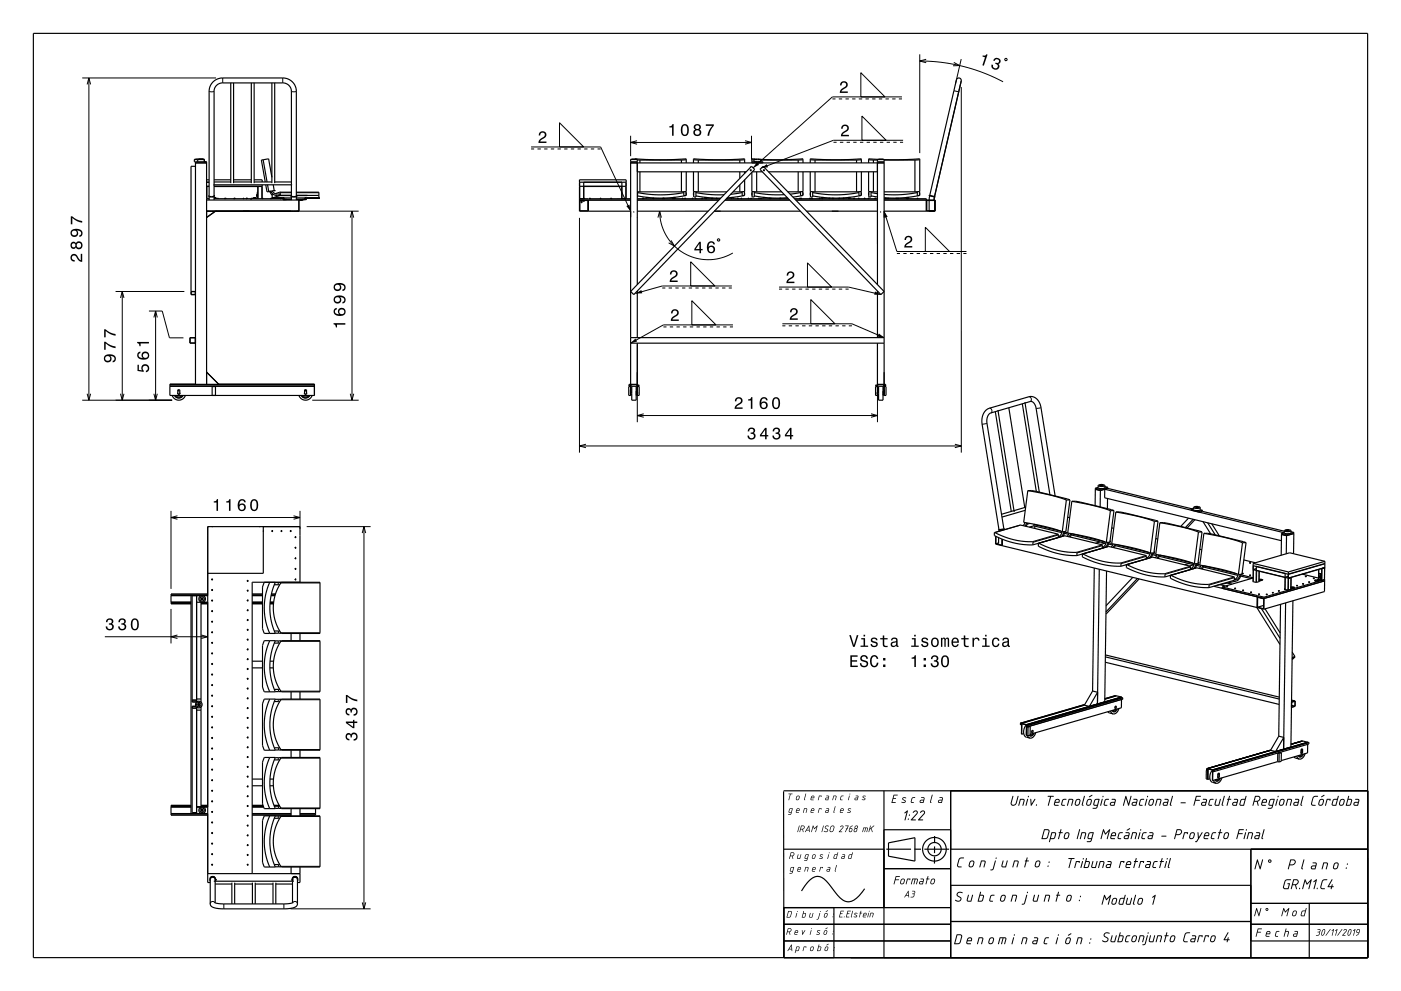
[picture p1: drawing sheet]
<svg xmlns="http://www.w3.org/2000/svg" width="420mm" height="297mm" viewBox="0 0 420 297" stroke-linecap="round" stroke-linejoin="round" font-family="sans-serif">
<g fill="none" stroke="#000" stroke-width=".35">
<path d="M10 10h400v277h-400zM69.2 24.8v30.1M70 24.8v30.1M75.3 24.8v30.1M76.2 24.8v30.1M81.5 24.8v30.1M82.4 24.8v30.1M58.3 47.8v.7h3.6v66.7M58.6 49.8h-1.3v38.5h1.3M58.6 48.5v66.7M58.6 48.8h3.3M59.6 47.7l-.3 .1v.7"/>
<path d="M59.6 47.6v.1M61.3 47.8l-.4-.2-2.6 .2M61.3 47.8h-3M61.3 47.8v.7M61.9 55.9h.8M61.9 54.6h.8M61.9 53.9h.8M61.9 59.6h.8M62.7 58.8h1.5M62.7 58.8h.1M62.7 58.6l-.1 .3 .4 .1 1.3-.2M62.7 58.8v-31.9l.4-1.4 .9-1.1 1.3-.8 1.5-.2h18.3l1.8 .6 1.4 1.3 .5 2.1v31.4"/>
<path d="M62.7 58.9v1.1M64 55.4h23.6M64.2 58.6l.1 .2M64.2 55.9h14.4M64.2 54.5h5M64.2 59.4l1.1 .2M64.2 53.9h5M64.2 59.6h20.5M64.2 59.4h.3M64.2 58.9v1.1M64.2 58.8h.1M64.3 59.2h.2"/>
<path d="M64.3 59.2v.2M64.3 58.8h-.1M64.3 58.8h.1M64.5 59.2h-.2M64.5 59.2v.2M67.3 59.5h.3M67.3 59.5l.1 .1M67.4 59.5h.1M67.4 59.5h.2M67.5 59.5h.1M67.6 59.5v.1M70 54.5h5.3"/>
<path d="M70 53.9h5.3M70.1 59.5h.2M70.1 59.5v.1M70.2 59.5h.1M70.3 59.5v.1M72.9 59.5h.1M72.9 59.5h.2M72.9 59.5v.1M73 59.5h.1M73.1 59.5v.1M73.8 59.5h.1M73.8 59.5h.2"/>
<path d="M73.8 59.5v.1M73.9 59.5h.1M74 59.5v.1M76 59.2h.3M76 59.4h.5M76 59.2l.1 .2M76 59.2h.5M76.2 53.9h2.4v.6M76.2 54.5h5.3M76.3 59.2h.2M76.3 59.2v.2M76.5 59.2v.2"/>
<path d="M76.9 58.3v.5M76.9 58.3h.2M77 58.8h.1M77 58.6v.2M77 58.3v.3M77 58.6h.1M77.1 58.4h.1M77.1 58.8h-.2M77.3 55.9v3.7M77.3 57.6l-.2 1.7-1.8 .1v.6M78.6 59.5h.1M78.6 55.4v4.2"/>
<path d="M78.9 47.9l1.2 6.6M79.7 55.4l.3 2.1 .6-.1M80.2 55.4l.4 2M80.6 57.4h.1M80.9 57.3l.1 .1M81 57.4l.6 1.1M81 57.4h.1M81.2 59.5h.2zM81.2 57.3a2.1 2.1 0 0 0 1.9 1.3h4.3l-.2 .2M81.2 59.6h.2M81.3 59.5h.1M81.5 53.1l-1-5.5-2.1 .4 1.1 6.5"/>
<path d="M81.6 59.4h3.1M81.6 59.4h.1M81.6 57.2a1.66 1.66 0 0 0 1.5 1h.9v.4M81.9 55.4l.3 1.7M82 58.3l-.4 .1v1M82.2 57.1l-1.6 .3M82.2 57.1h.1M82.4 54.5h5M83.9 58.6l-2.3 .8M83.9 57.6l-1.4 .5M83.9 57.6l.1 1M83.9 57.6h.1"/>
<path d="M83.9 57.6h3.5M83.9 59.5h.3zM84 59.6h.2M84 58.6h3.4M84.1 59.5h.1M84.7 59.3l.4-.1 .1 .2-.3 .3zM84.9 59.7l2.5 .1M85.2 59.4h.1M85.9 59.8v.2M87.2 58.8h.1M87.2 58.8l.2-31.5-.4-1.2-.9-.9-1.1-.3-18.3-.1-.9 .2-.8 .5-.6 .8-.2 .9v31.6M87.4 59.3l-2.2 .1"/>
<path d="M87.4 58.9v1.1M88.8 57.6h6.8v1.8h-3.8M88.8 58.6h6.8M88.8 59.3l2.5 .1M88.8 58.9v1.1M88.9 58.8h-1.7M89.6 60v3.3h-27.7M90.6 59.8v.2h-28.7M91.3 59.4h.1M91.4 59.3l.3-.1 .1 .2-.2 .3zM91.6 59.7l-2.8 .1M92.1 58.6h-3.3l.1 .3-.6 .1-1.1-.2"/>
<path d="M92.1 58.6h.1M173.7 60h15.4M173.8 55.8v-1.2h1.1l.1 1.2h-1.2M175 54.6h11.4M175 59.5h.2M175.1 59.5v.1M175.2 59.5h.1M175.2 59.5h-.1M176.4 60v3.3M176.7 59.5h.1M176.7 59.5h.3M176.8 59.5h.1"/>
<path d="M176.8 59.5v.1M176.9 59.5h.1M176.9 59.5l.1 .1M177 59.5h.1M179.9 59.5h.1M179.9 59.5h.3M179.9 59.5v.1M180 59.5h.1M180.1 59.5h.1M180.2 59.5h-.3M180.2 59.5h.1M180.2 59.5l-.1 .1"/>
<path d="M183.1 59.5h.1M183.1 59.5h.2M183.1 59.5v.1M183.3 59.5h.1M183.3 59.5h-.2M183.3 59.5v.1M186.2 59.5h.1M186.2 59.5h.2M186.2 59.5l.1 .1M186.3 59.5h.1M186.4 59.6v-3.8l-11.5 .1 .1-.1v3.8M186.4 54.7v1.1"/>
<path d="M186.5 54.6l-.1 .1M186.5 54.6h1.1M187.7 54.7v1.1h-1.2M187.7 59.6v-5.7h-14v9.4h15.4M189.1 47.8l.3-.2 1.7 .2M189.1 47.8h2M189.1 48.5h2M189.1 48.8h75.9M189.1 59.6h-15.4M189.1 47.8v70.7M190.4 47.6l7.9 .3 7.4-.3v1.2M191.1 57.4l.7 .1"/>
<path d="M191.1 47.9l.7 .1M191.1 59.6h24.8M191.1 47.8v37.5M191.1 57.7l3.5 .5 3.5 .2 3.5-.2 3.4-.5M191.1 57.5v1.5M191.8 57.5h12.5M191.8 48v.8M191.8 51.5v6M192.6 59.5h.1M192.6 59.5h.4M192.6 59.5v.1M192.6 59.5h.2"/>
<path d="M192.8 59.5h.1M192.8 59.5h.2M192.8 59.5v.1M193 59.5h.1M193 59.5v.1M194.4 59.2h-.7v.4M195.7 59.5h.3M195.7 59.5h.1M195.8 59.5h-.1M195.8 59.5l-.1 .1M195.8 59.5h.1M195.9 59.5h.1"/>
<path d="M196 59.5h.1M196 59.5h-.1M196 59.5v.1M198.6 59.5h.6M198.6 59.5h.1M198.7 59.5h.5M198.7 59.5h-.1M198.7 59.5h.1M198.7 59.5v.1M198.8 59.5h.1M198.9 59.5h.1M198.9 59.5h-.1"/>
<path d="M198.9 59.5v.1M199 59.5h.1M199 59.5l-.1 .1M199.1 59.5v.1M199.2 59.5h.1M199.2 59.5h-.1M201.6 59.5h.2M201.6 59.5v.1M201.6 59.5h.1M201.7 59.2h.7v.4M201.8 59.5h.1M201.8 59.5v.1"/>
<path d="M202.1 59.5h.1M202.1 59.5h.2M202.1 59.5v.1M202.3 59.5h.1M202.3 59.5v.1M204.3 48h-12.5M204.3 48v.8M204.3 51.5v6M204.5 59.5h.3M204.5 59.5v.1M204.5 59.5h.1M204.6 59.5h.1"/>
<path d="M204.7 59.5h.1M204.8 59.5h.1M204.8 59.5l-.1 .1M205 57.5v1.1h.7M205.2 59.5h.1M205.2 59.5h.3M205.2 59.5l.1 .1M205.3 59.5h.2M205.3 59.5h-.1M205.3 59.5h.1M205.4 59.5h.1M205.5 59.5h.1"/>
<path d="M205.5 59.5h-.1M205.5 59.5v.1M205.5 58.6l-3.7 .6-3.2 .2-3.8-.2-3.7-.5M205.7 57.6v1M205.7 57.4v1.2M205.7 51.5v5.9l-1.4 .1M205.7 47.9l-1.4 .1M207.5 59.5h.1M207.4 59.5h.3M207.4 59.5l.1 .1M207.5 59.5h.2M207.5 59.5h-.1"/>
<path d="M207.6 59.5l.1 .1M207.7 59.5h.1M207.9 51.5v5.9l1.4 .1M207.9 48.8v-1.2l7.9 .3 7.4-.3v1.2M207.9 47.9l1.4 .1M208 57.4v1.6h.6v-1.5M208 57.6v1M208.4 59.5h.1M208.4 59.5h.3M208.4 59.5v.1M208.5 59.5h.1M208.6 59.5v.1"/>
<path d="M208.6 58.7l3.5 .5 4 .2M208.6 57.7l4.2 .6 4.3 .1M208.7 59.5h.1M208.7 59.5h-.1M209.3 57.5h8.6M209.3 48h12.5M209.3 48v.8M209.3 51.5v6M210.4 59.5h.2M210.4 59.5h.1M210.4 59.5v.1M210.6 59.5h.1"/>
<path d="M210.6 59.5v.1M211.6 59.5h.1M211.6 59.5h.3M211.6 59.5h.2M211.6 59.5v.1M211.8 59.5v.1M211.8 59.5h.1M211.9 59.2h-.7v.4M213.3 59.5h.3M213.3 59.5h.1M213.4 59.5h.1M213.4 59.5l-.1 .1"/>
<path d="M213.5 59.5h.1M213.5 59.5v.1M213.6 59.5h.1M214.7 59.5h.1M214.7 59.5h.3M214.8 59.5h.2M214.8 59.5h-.1M214.8 59.5h.1M214.8 59.5v.1M214.9 59.5l.1 .1M215 59.5h.1M215 59.5h-.1"/>
<path d="M215.5 60h-24.4M217.4 60h19.3M217.8 59.6h18.5M217.9 59.5h.1M217.9 59.5h.3M217.9 59.5v.1M218 59.5h.1M218.1 59.5h.1M218.2 59.5h.1M218.2 59.5h-.1M218.2 59.5l-.1 .1M219.2 59.5h.2"/>
<path d="M219.2 59.5h.1M219.2 59.2h.7v.4M219.2 59.5v.1M219.4 59.5h.1M219.4 59.5v.1M219.8 57.5h2M221.1 59.5h.1M221.1 59.5h.2M221.1 59.5v.1M221.3 59.5h.1M221.3 59.5v.1M221.8 55.4v2.1"/>
<path d="M221.8 48v.8M221.8 51.5v2M222.1 59.5h.3M222.1 59.5v.1M222.1 59.5h.1M222.2 59.5h.1M222.3 59.5h.1M222.4 59.5h.1M222.4 59.5l-.1 .1M222.5 57.7l-3.4 .5M222.5 57.5v1.1h.7M223 58.6l-5 .7"/>
<path d="M223.2 57.6v1M223.2 57.4v1.2M223.2 53.9v3.5l-1.4 .1M223.2 47.9l-1.4 .1M223.2 51.5v.5M223.7 51.5h-32.7M224.2 59.5h.1M224.2 59.5h.3M224.3 59.5h.2M224.3 59.5h-.1M224.3 59.5h.1M224.3 59.5v.1"/>
<path d="M224.4 59.5l.1 .1M224.5 59.5h.1M224.5 59.5h-.1M224.9 50.9h.2v.3zM225 59.5h.3M225 59.5l.1 .1M225.1 59.5h.1M225.1 59.5h.2M225.1 59.5h-.1M225.1 50l-.1 .2M225.2 59.5h.1M225.3 49.8l1 1-36.3 37.5-.9-.9z"/>
<path d="M225.3 59.5h.1M225.3 59.5v.1M225.4 48.5h3.3v.3M225.4 51.7v5.7l1.4 .1M225.4 47.9h.6M225.5 57.6v1M225.5 57.4v1.6h.6v-1.5M225.6 51.5h2.9M226 47.8l.4-.1 1.6 .1M226 47.8h2M226 47.8v.7M226.1 58.7l5.2 .6h4.7"/>
<path d="M226.1 57.7l4.5 .6h4.6M226.4 47.7l-1-.1v1.2M226.8 57.5h7.5M226.8 51.5v6M227.4 59.5h.1M227.4 59.5h.3M227.5 59.5h.1M227.5 59.5l-.1 .1M227.6 59.5v.1M227.7 59.5h.1M227.7 59.5h-.1M227.8 50.8l1-1 36.2 37.6-.9 .9z"/>
<path d="M227.9 47.8l6.3 .1 6.5-.3v1.2M228 59.5h.2M228 59.5v.1M228 59.5h.1M228 47.8v.7M228 48h11.3M228.2 59.5v.1M228.2 59.5h.1M228.9 50.9h.2v.3zM229.4 59.2h-.7v.4M230.6 59.5h.1M230.6 59.5v.1"/>
<path d="M230.6 59.5h.2M230.8 59.5h.1M230.8 59.5v.1M230.9 59.5h.1M230.9 59.5h.3M231 59.5h.1M231 59.5l-.1 .1M231.1 59.5h.1M231.1 59.5v.1M231.2 59.5h.1M231.2 59.5h-.6M233.7 59.5h.1"/>
<path d="M233.7 59.5l.1 .1M233.8 59.5h.3M233.8 59.5h-.1M233.8 59.5h.1M233.9 59.5l.1 .1M234 59.5h.1M234 59.5h-.1M234 59.5l.1 .1M234.1 59.5h-.4M236.2 57.5h3.1M239.3 48v.8M239.3 51.5v6"/>
<path d="M239.7 59.5h.3M239.7 59.5h.1M239.8 59.5h.1M239.8 59.5l-.1 .1M239.9 59.5h.1M240 59.5h.1M240 59.5l-.1 .1M240 57.7l-3.1 .5M240 57.5v1.1h.7M240.1 59.5h.1M240.1 59.5h.2M240.1 59.5v.1"/>
<path d="M240.3 59.5v.1M240.3 59.5h.1M240.5 58.6l-2.8 .5M240.7 57.6v1M240.7 57.4v1.2M240.7 51.5v5.9l-1.4 .1M240.7 47.9l-1.4 .1M242.6 59.5h.3M242.6 59.5l.1 .1M242.7 59.5h.1M242.7 59.5h.2M242.7 59.5h-.1"/>
<path d="M242.8 59.5h.1M242.9 51.5v5.9l1.4 .1M242.9 48.8v-1.2l7.1 .3 8.2-.3v1.2M242.9 47.9l1.4 .1M242.9 59.5h.1M242.9 59.5v.1M243 57.6v1M243 57.4v1.6h.6v-1.5M243.2 59.5h.3M243.2 59.5l.1 .1M243.2 59.5h.1M243.3 59.5h.2"/>
<path d="M243.3 59.5h-.1M243.3 59.5h.1M243.4 59.5h.1M243.5 59.5h.1M243.5 59.5h-.1M243.5 59.5v.1M243.6 57.7l3.2 .5 3.5 .2 3.5-.2 3.7-.5M244.3 57.5h12.5M244.3 48v.8M244.3 51.5v6M245.6 59.5h.2M245.6 59.5v.1"/>
<path d="M245.6 59.5h.1M245.8 59.5h.1M245.8 59.5v.1M246.4 59.5h.1M246.4 59.5h.3M246.4 59.5l.1 .1M246.5 59.5h.1M246.6 59.5h.1M246.7 59.5h.1M246.7 59.5l-.1 .1M246.9 59.2h-.7v.4M248.5 59.5h.3"/>
<path d="M248.5 59.5v.1M248.5 59.5h.1M248.6 59.5h.1M248.7 59.5v.1M248.8 59.5h.1M249.6 59.5h.1M249.6 59.5h.2M249.6 59.5v.1M249.8 59.5v.1M249.8 59.5h.1M251.4 59.5l.1 .1M251.5 59.5h.2"/>
<path d="M251.5 59.5h-.1M251.5 59.5h.1M251.6 59.5h.1M251.6 59.5l.1 .1M251.7 59.5h.1M251.7 59.5h-.3M252.7 59.5h.1M252.7 59.5h.3M252.8 59.5h.2M252.8 59.5h-.1M252.8 59.5h.1M252.8 59.5v.1"/>
<path d="M252.9 59.5l.1 .1M253 59.5h.1M253 59.5h-.1M254.2 59.2h.7v.4M254.4 59.5h.2M254.4 59.5h.1M254.4 59.5v.1M254.6 59.5h.1M254.6 59.5v.1M255.9 59.5h.1M255.9 59.5h.3M255.9 59.5v.1"/>
<path d="M256 59.5h.1M256.1 59.5h.1M256.2 59.5h.1M256.2 59.5l-.1 .1M256.8 48h-12.5M256.8 48v.8M256.8 51.5v6M257.3 59.5h.3M257.3 59.5h.1M257.4 59.5h.1M257.4 59.5l-.1 .1M257.5 57.5v1.1h.7"/>
<path d="M257.5 59.5h.1M257.5 59.5v.1M257.6 59.5h.1M258 58.6l-3.7 .6-3.5 .2-3.5-.2-3.7-.5M258.2 57.6v.2M258.2 57.4l-1.4 .1M258.2 47.9l-1.4 .1M258.2 58.6h.1M258.2 51.5v7.1M259.1 59.5h.1M259.1 59.5h.2M259.1 59.5v.1"/>
<path d="M259.3 59.5v.1M259.3 59.5h.1M260.2 59.5h.3M260.3 59.5h.2M260.3 59.5h-.1M260.3 59.5h.1M260.3 59.5v.1M260.4 51.5v5.9l1.4 .1M260.4 47.9l1.4 .1M260.4 59.5h.1M260.4 59.5l.1 .1M260.5 57.4v1.6h.6v-1.5"/>
<path d="M260.5 57.6v1M260.5 59.5h.1M261.1 58.7l1.9 .3M261.1 57.7l1.9 .3M261.8 57.5h1.2M261.8 48v.8M261.8 51.5v6M261.8 48h1.2M262.2 59.5h.1M262.2 59.5h.3M262.3 59.5h.2M262.3 59.5h-.1"/>
<path d="M262.3 59.5h.1M262.3 59.5v.1M262.4 59.5l.1 .1M262.5 59.5h.1M262.5 59.5h-.1M263 47.8l.4-.1 1.6 .1M263 47.8h2M263 48.5h2M263 47.8v37.5M263 51.5h-32.6M263 60h-24.4M263 59.6h-24.8"/>
<path d="M263.2 47.8l-2.8-.2v1.2M265 47.8l10.7-.2v9.8l-1.4 .1M265 47.8v53.4M265 60h15.4v3.3h-15.4M265 59.6h12.7v3.7M265 57.5h9.3M265 48h9.3M265.4 59.5h.1M265.4 59.5h.3M265.5 59.5h.1M265.5 59.5l-.1 .1M265.6 59.5v.1"/>
<path d="M265.6 59.5h.1M265.7 59.5h.1M266.1 59.5h.3M266.1 59.5v.1M266.1 59.5h.1M266.2 59.5h.1M266.3 59.5h.1M266.4 59.5h.1M266.4 59.5l-.1 .1M268.6 59.5h.1M268.6 59.5h.2M268.6 59.5v.1"/>
<path d="M268.8 59.5h.1M268.8 59.5v.1M269 59.5h.3M269 59.5l.1 .1M269.1 59.5h.2M269.1 59.5h-.1M269.1 59.5h.1M269.2 59.5h.1M269.3 59.5h.1M269.3 59.5v.1M271.7 59.2h.7v.4M271.7 59.5h.1"/>
<path d="M271.7 59.5l.1 .1M271.8 59.5h.4M271.8 59.5h-.1M271.8 59.5h.1M271.9 59.5l.1 .1M272 59.5h.1M272 59.5h.2M272.2 59.5h.1M272.2 59.5v.1M272.2 59.5h-.5M274.3 48v9.5M274.9 59.5h.1"/>
<path d="M274.9 59.5h.3M275 59.5h.1M275 59.5l-.1 .1M275 57.7l-5.2 .7-4.8-.1M275 57.5v1.1h.7M275.1 59.5v.1M275.1 59.5h.1M275.2 59.5h.1M275.5 58.6l-5 .7-5.5-.1M275.7 57.6v1M275.7 57.4v1.2M275.7 47.9l-1.4 .1"/>
<path d="M278.6 58.7l1.6 .3M278.6 58.7l-.1 1.3M278.7 58.6l8-34.7a.74 .74 0 0 1 .9-.5 .74 .74 0 0 1 .6 .9l-8 34.6M280.2 59l-.2 1M280.3 59h-.1M62.7 63.3h1.5M64.6 63.3h.1M64.6 63.3l-2.7 1.9M86.9 63.3h.1M87.4 63.3h1.4M173.8 60.1h2.4v3.1h-2.4zM174.2 60.7h.1"/>
<path d="M174.2 60.7h.2M174.2 60.1v.6M174.4 60.1v.6M174.4 60.7h.1M175 60.1v.3M175 60.4h.1M175.1 60.1v.3M190.1 63.5h.1M212.3 63.3h-21.2M214.2 63.3h25.7M263 63.3h-21.2M264.1 63.5h.1"/>
<path d="M277.8 60.1h2.4v3.1h-2.4zM278.5 60.1v3.1M278.5 63.3h1.5M57.3 87.4h1.3M57.3 87.4v.8h1.2v-.8M191.1 87.2v14M263 87.2v14M50.9 115.2h43.4v3.3h-43.4zM50.9 115.7h43.4M50.9 115.8h43.4M51.6 118.5a2.08 2.08 0 0 0 2 1.4 2.08 2.08 0 0 0 2-1.4M52.3 118.5a1.46 1.46 0 0 0 2.6 0"/>
<path d="M53.2 118.5h.8M53.3 117.7v.3v-.2M53.3 116.8h.6v1.4h-.6zM53.5 118.2h.2M53.5 117.1h.2zM53.9 117.7v.2M57 101.3h1.5v1.5h-1.5zM58.6 101.2h-1.7v1.6h1.7M61.9 111.5l3.7 3.7M63.6 118.5v-2.6h1v2.6M89.6 118.5a2.08 2.08 0 0 0 2 1.4 2.08 2.08 0 0 0 2-1.4M90.3 118.5a1.46 1.46 0 0 0 2.6 0"/>
<path d="M91.2 118.5h.8M91.3 117.7v.3v-.2M91.3 116.8h.6v1.4h-.6zM91.5 118.2h.2M91.5 117.1h.2zM91.9 117.7v.2M189 116.8h.1M189 118.1h.1M189 115.2l-.3 .1-.1 .4 .1-.5h2.4v.5h.4M189 115.8h.1M189.1 115.8h-.6v2.7h.7v-3.2h1.8v3.2h.6v-2.7h-.5M189.1 101.2h76v1.6h-76"/>
<path d="M189.2 118.1h.2M189.2 117.5h.2M189.4 115.8h1.3v4.1h-1.3zM190.7 118.1h.3M190.7 117.5h.3M191.1 117.5v.6M191.1 115.7h.4M191.1 102.8v15.7M191.5 115.3h.1M191.5 115.3v.4M262.6 115.3h.1M262.7 115.7h.3v-.5h2.5v.5v-.4h-.3l-.2 .5"/>
<path d="M262.7 115.3l-.1 .4M263 115.9h-.5v2.6h.7v-3.2h1.8v3.2h.6v-2.6h-.6M263 117.6v.6M263 102.8v12.9h-.4M263 115.2l.1 3.3M263.2 118.2h.2M263.2 117.6h.2M263.4 115.8h1.3v4.1h-1.3zM264.7 118.2h.3M264.7 117.6h.3M265 102.8v15.7M265 116.8v1.4"/>
<path d="M265.1 115.2l-.1 .1M298.4 123.4l4.8 29.9M299.2 122.9l4.8 30.5M302.4 122.2l4.8 29.9M306.5 121l4.2 26.3M307.3 120.5l4.3 27M78.9 159.1v.2zM78.9 157.8v14h-16.6M81.5 159.2h.2zM81.5 159.1l.2 .1zM81.5 159.2l.1 .1M84.3 159.2h.2z"/>
<path d="M84.3 159.1l.2 .1zM84.3 159.2v.1M87 159.2h.3zM87 159.1l.3 .1zM298.2 159.6l-.1 .9 4.1 1.7 3.8 .9 3.6 .2M298.2 159.6l7.7-2.2 11.2 2.7 .2 .1v.9l.5-.2M298.2 159.6l2.8 1.2 2.7 .9 2.9 .5 3 .2v.9M299.5 158.8v.4M300.9 158.4l.1 .2-.8 .2h-.8l.1-.2M301 158.6v.2M301 158.5l-1.6 .2M306.8 157.4l-.3 .1"/>
<path d="M307.3 156.6l-.6 .9M307.4 152.9l-7 2.1M307.5 152l-7.3 2.1M307.8 156.7l-.6 1M308.1 156.7l-.5 1M308.1 147l-1.2 9.5 7.3 1.5 4.3 1.3M308.1 147l2.5 .3M308.1 147l6.8 1.4 4.8 1.4M308.7 156.9l-.7 .2M309.9 157.6l-1.3 .4M309.9 157.6l8.5 2M309.9 157.2l8.1 2"/>
<path d="M309.9 157.2v.4M310.2 157.1l-.3 .1M310.2 157.7v.7M310.6 147.3l10.2 2.5M314.8 148.3l-4.2-25.9-.5-1.5-.7-.5-.6-.1-12.1 3.6-.7 1.2-.1 1.6 5 31.8M316.3 148.6l-4.3-26.6-.9-2.1-1.1-.9-1.3-.1-12.6 3.7-.8 .7-.5 .8-.4 1.3v1.3l5.1 32M318.4 159.3l-.4 1.1-.7 .4M318.9 159.4l-.3 .9-.7 .6M319 159.3l-.1 .1M319.1 159.8l1.3 .3M319.2 159.5l.9 .2M319.2 159.4l-.5 1.3"/>
<path d="M319.2 159.3v.1M319.6 159h.1M319.7 149.8l-1.2 9.5M320.1 155l.6 .2M320.1 159.7l6.8 1.4 4.8 1.5M320.5 159.8l-.6 .9M320.8 149.8l-1.3 9.5h-1M320.8 149.8h-1.1M321 159.9l-.6 1M321.3 150.2l2.5 .3 10.2 2.5M321.3 150.2l6.8 1.4 4.8 1.5M321.3 150.2l-1.2 9.5"/>
<path d="M328.4 146.6l1.5 .4M328.4 146.6l-.1 4.9M328.4 146.3l1.5 .4M328.4 146.3v.3M329.2 146.1l-.8 .2M329.2 145.5l.1 .7 1 .2 .9-.1v-.8M329.2 145.5l1.1 .3 .9-.3M329.7 145.3h1.1M329.7 145.3l-.1 .1 .6 .1h.6v-.2M329.7 145.3l-.5 .2M329.9 147l-.1 4.9M329.9 146.7v.3"/>
<path d="M330 145.4h.5zM330.8 145.3l.4 .2M331.2 145.8l.9 .2M332 149.4v3M332.1 146.4l-2.2 .6M332.1 146.4l25.3 6.1M332.1 146l-2.2 .7M332.1 146v.4M332.9 153.1l-1.2 9.5M333.3 158.2l.6 .2M334 153l-1.3 9.5-1 .1M334 153l-1.1 .1"/>
<path d="M334.5 153.4l-1.2 9.5 6.8 1.4 4.8 1.5M334.5 153.4l2.5 .3 10.2 2.5M334.5 153.4l7.4 1.5 4.2 1.4M346.1 156.3l-1.2 9.5M347.2 156.2l-1.3 9.5-1 .1M347.2 156.2l-1.1 .1M347.7 156.7l-1.2 9.5 7.3 1.4 4.3 1.4M347.7 156.7l2.5 .2 10.2 2.5M347.7 156.7l6.8 1.3 4.8 1.5M356.3 155.3l-2.3 2.5M357.1 152.6l.7 .1M357.1 152.6v.3l2.5 .6"/>
<path d="M357.7 155.6l-2.3 2.5M357.8 152.7l1.1 .3 .9-.2M357.8 152.4l-.7 .2M357.8 152.1l.9 .3 1.1-.3M357.8 152.1v.6M358.2 155.8l-2.3 2.4M358.2 151.8l1.2 .1M358.2 151.8v.2l.6 .1 .6-.1v-.1M358.2 151.8l-.4 .3M358.6 151.9l.4 .1zM358.9 153l.7 .2M359.3 159.5l-1.2 9.5"/>
<path d="M359.4 151.9l.4 .2M359.6 153.2v.3M359.8 152.8l.7 .1M359.8 152.1v.7M360.4 159.4l-1.3 9.5-1 .1M360.4 159.4l-1.1 .1M360.5 153.3l-.9 .2M360.5 153.3l24.5 5.9M360.5 152.9l-.9 .3M360.5 152.9v.4M360.7 156.3l2.2 3.7M360.9 159.9l-1.2 9.5 6.8 1.3 4.8 1.5"/>
<path d="M360.9 159.9l2.5 .2 10.2 2.5M360.9 159.9l6.8 1.3 4.8 1.5M362.1 156.7l2.2 3.6M363.3 157l2.2 3.6M384.2 159.8l1.5 .4M384.2 159.8v.4M384.9 159.6l-53.7-13v2.6l53 12.8M385 159.6l-.8 .2M385 159.1l.1 .7 1 .2 .9-.2v-.7M385 159.1l1 .2 1-.2M385.5 158.8h1.1M385.5 158.8l-.1 .2 .6 .1 .6-.1v-.2"/>
<path d="M385.5 158.8l-.5 .3M385.8 158.9h.5zM385.9 158.9h.1M386.6 158.8l.4 .3M387 159.4l.9 .2M387.9 159.9l-2.2 .6M387.9 159.9l-.1 6.1M387.9 159.6l-2.2 .6M387.9 159.6v.3M51.3 178.5h11M57.3 178.5v65.3M58.9 178.5v31.9h-1.3v-31.9"/>
<path d="M60.4 179.4l.3-.1 .1 .4h-.2zM60.5 179.3l.3 .2-.1 .2-.3-.2zM60.5 179.4v.1M60.5 179.5h.1M60.5 179.5l.1 .1M60.5 179.4h.1M60.6 179.6h.1M60.6 179.4h-.1M60.6 179.4h.1M60.7 179.5l-.1 .1M60.7 179.4h.1M60.7 179.4v.1"/>
<path d="M60.7 179.5h.1M62.3 178h-11v3l6-.1M63.5 173.7h.2zM63.5 176.8h.2zM63.5 173.6l.2 .1zM63.5 176.8l.2 .1zM63.6 179.9v.2zM63.6 179.9l-.1 .2h.2M63.6 176.7h.1M63.6 179.9h.1M63.7 179.9v.2M74.2 174l.2 .2z"/>
<path d="M74.2 177l.2 .1zM74.2 179.9l.2 .1zM74.3 179.8v.3zM74.3 176.9v.2zM74.3 174v.2zM74.4 177.1h-.1M74.4 174.2h-.1M75.6 178.5h3.1M75.6 178h3.1M79.2 174.5l-.5 1.5v12.4l.5 1.4h3.3l-1.2-3.6-.4-4 .4-3.8 1.2-3.9M80.9 174.5l-1.2 3.6-.5 3.8 .4 4 1.3 3.9M81.3 178.5h1.1"/>
<path d="M81.4 178h1.2M82.2 175.2h1.7M82.5 174.6h1.8M84.3 174.5l-1.7 3.6-.7 3.9 .6 4 .8 2.1 1 1.7h11.6v-15.3h-20.3v87.3M87.3 174.5h.1M88.5 161h.2zM88.5 167.3h.2zM88.5 173.7h.2zM88.5 160.9l.2 .2zM88.5 164.1l.2 .1zM88.5 167.3l.2 .1zM88.5 170.4l.2 .2z"/>
<path d="M88.5 173.6l.2 .1zM88.5 161.1h.1M88.5 170.6h.1M88.5 173.7v.1M88.6 164v.3zM88.6 170.4v.2zM89.9 174.5v-16.7h-27.6v106.7h.7M298.5 160.7v2.4l2 .4M298.6 160.8v2.2M299.4 162.7l-.8 .3M299.4 161.1v1.8M300.4 161.6v1.8l-1.8-.4"/>
<path d="M300.5 163.5l76.4 18.6M300.5 161.6v1.9M309.6 163.3l9.5-2.7 11.1 2.6 .3 .2v.9l.5-.2M311.1 162.9h.2M311.3 162.9v.8l4.3 1.8 3.8 .8 3.4 .2M311.3 162.9l.1-.1 3 1.3 3 .9 2.7 .5h2.6l.1 1M312.1 162.6h-.1M320.8 160.9l.5-1 9.9 2.5M321.1 160.3l10.4 2.5M322.8 166.5l9.5-2.7 11.2 2.7 .2 1M324.3 166.1l.2 .1M324.5 166.1v.8l4.1 1.7 3.8 .9 3.6 .2"/>
<path d="M324.5 166.1l.1-.1 3.3 1.4 2.9 .9 2.7 .4 2.5 .1v.9M325.3 165.8h-.1M328 170.2l-.5 36.9M329.6 170.6l-.6 40.4M329.8 162.4l-1.3 .4M331.3 162.8l-1.4 .4M331.6 162.5l-.4 1-.7 .5M331.7 171.1l-.5 39.3M332.2 162.6l-.4 .9-.7 .6M332.2 162.5v.1M332.3 163l1.3 .3M332.4 162.7l.9 .2"/>
<path d="M332.4 162.5l-.5 1.4M332.8 162.2h.1M332.8 162.3h.1M332.8 162.2v.1M333.7 163l-.6 .9M334 164.1l.5-.9 9.9 2.4M334.2 163.1l-.6 1M334.3 163.5l10.4 2.5M336 169.7l9.5-2.7 11.3 2.7 .1 1M337.5 169.3l.2 .1M337.7 169.2l3.2 1.4 2.8 .8 2.8 .5 2.6 .1 .1 .9-3.6-.2-3.8-.9-4.1-1.7zM338.5 169h-.1"/>
<path d="M339.6 173l-8 8.5M341 173.4l-9.4 10M341.5 173.5l-9.9 10.5M344.2 167.3l-.5 .2M344.8 165.7l-.4 1.1-.7 .4M345.4 165.7l-.4 1-.7 .6M345.5 166.2l1.3 .3M345.6 165.9l.9 .2M345.6 165.7l-.5 1.4M346 165.5h.1M346 165.4h.1M346.1 165.5h-.1"/>
<path d="M346.1 165.4h-.1M346.1 165.4h.1M346.1 165.5h.1M346.1 165.4v.1M346.5 161.4l.6 .2M346.9 166.2l-.6 .9M347.2 167.3l.5-.9 9.9 2.4M347.4 166.3l-.6 1M347.5 166.7l10.4 2.5-1.3 .4M349.2 172.9l9.5-2.7 11.3 2.7 .1 1M350.7 172.5l.2 .1M350.9 172.5v.8l4.3 1.8 3.8 .8 3.4 .2"/>
<path d="M350.9 172.5l.1-.1 3 1.3 3 .9 2.7 .5 2.6 .1 .1 .9M351.7 172.2h-.1M356.4 168.9l-1.3 .4M356.9 170.4h.1M357.4 170.5l-.5 .2M358 168.9l-.4 1.1-.7 .4M358.5 169l-.3 .9-.7 .6M358.6 168.9l-.1 .1M358.7 169.4l1.3 .3M358.8 169.1l.9 .2M358.8 168.9l-.5 1.4M359.2 168.6v.1"/>
<path d="M359.2 168.6h.2M359.2 168.7h.1M359.4 168.7h-.2M359.4 168.6h-.2M359.4 168.6h.1M359.4 168.6v.1M359.4 168.7h.1M359.7 164.6l.6 .2M360.1 169.4l-.6 .9M360.6 169.5l-.6 1M360.7 169.9l10.4 2.6M360.9 169.6l9.9 2.4"/>
<path d="M360.9 169.6l-.5 1M363.9 175.7l13 3.2M365.7 175.2l1.7 .4M366.4 175.9l12.6 3.1M366.4 175.9v.4M367.8 175.8h.1M367.8 175.7h.1M367.8 175.7h.2M367.8 175.8h.2M367.9 175.8h.1M367.9 174.7l1.4 .4M368 175.8h-.1"/>
<path d="M368 175.8h.1M368 175.7h.1M370.1 173.9l-7.7 2.2M370.1 173.6h.1M370.1 176.3l.1 .1M370.1 176.4h.1M370.1 176.3v.1M370.2 176.3h-.1M370.2 176.3h.1M370.2 176.3h.2M370.2 176.4h.2M370.2 176.4h.1"/>
<path d="M370.4 176.3l-.2 .1M370.4 176.4h-.2M370.4 176.3h.1M370.4 176.4h.1M370.4 176.3v.1M371.2 172.1l-.4 1-.7 .5M371.7 172.2l-.6 1.2-1 .5M371.8 172.1l-.1 .1M371.9 172.6l3.2 .8M372 172.3l3.7 .9M372 172.2l-.4 1.2-.8 .7-6 1.3M372 172.1v.1"/>
<path d="M372.4 171.9h.1M372.4 171.9l.1 .1M372.4 171.8h.1M372.4 171.8h.2M372.5 162.7l-1.2 9.5M372.5 171.9v.1M372.5 176.9h.1M372.5 176.9l.1 .1M372.6 176.9h.1M372.6 176.9h.2M372.6 177h.1M372.6 171.9l-.1 .1"/>
<path d="M372.6 176.9v.1M372.6 171.9h-.1M372.7 171.8h.1M372.7 171.8l-.1 .1M372.7 171.8v.1M372.7 171.9h-.1M372.8 176.9h-.2M372.8 176.9h.1M372.8 177h-.2M372.8 176.9v.1M372.9 167.8l3.4 .9M373.6 162.6l-1.3 9.5-1 .1"/>
<path d="M373.6 162.6l-1.1 .1M374.6 168.7h.1M374.6 168.7l.1 .1M374.6 172.4h.1M374.6 172.5h.1M374.6 172.4v.1M374.6 168.6v.1M374.6 168.6h.2M374.6 168.6h.1M374.6 168.7h.2M374.7 172.4h.2M374.7 172.5h.1"/>
<path d="M374.7 168.7v.1M374.7 172.4v.1M374.8 168.7l-.1 .1M374.8 168.7h-.1M374.9 168.6h.1M374.9 172.4h-.2M374.9 172.5h-.2M374.9 172.4h.1M374.9 168.6l-.1 .1M374.9 168.7h-.1M374.9 168.6v.1M374.9 172.4v.1"/>
<path d="M374.9 177.5h.1M374.9 177.5l.1 .1M374.9 177.5h.3M375 177.6h.1M375 177.5v.1M375.2 177.5h-.2M375.2 177.6h-.2M375.2 177.5v.1M375.2 177.5h.1M375.7 173.2l-9.3 2.7M375.7 169.6v1.2M375.7 168.9l.1 .6"/>
<path d="M375.7 168.9l10.5 2.5M375.7 170.8v3.5l.9 .2 .8-.2M375.7 170.8h.1M375.7 169.6v1.1l.9 .3M375.7 169.5v.1M375.7 169.5h.1M375.7 169.6h.1M375.8 169.6l.8 .2M376.6 171h.1M376.6 169.8v1.2M376.6 169.7h.1M376.6 169.7l8.7 2.1"/>
<path d="M376.7 170.9l-.1 .1M376.7 170.9l8.5 2.1M376.7 171h-.1M376.9 178.9v3.2M376.9 178.9l2 .5M377 179l1.8 .5v2.9l-1.8-.4zM377.3 178.1h.1M377.3 178.1l.1 .1M377.3 178v.1M377.3 178h.2M377.3 178h.1M377.3 178.1l.2 .1"/>
<path d="M377.4 178.1v.1M377.4 174.3h.1M377.5 173.6h.3M377.5 178.1h.1M377.5 178.1h-.1M377.5 171.2v3.1M377.5 178.2h-.1M377.5 178.1v.1M377.5 178h.1M377.6 173.7v.2M377.6 178l-.1 .1M377.6 178l-.1 .2"/>
<path d="M377.8 173.9h-.2M377.8 173.7h-.2M377.8 173.7v.2M377.8 173.6l-.2 .1M377.8 173.6v.1M377.8 173.7h.1M378 173.6l-.2 .1M378 173.6h.1M378 173.6l.5 .1M378.5 173.7l-1 .3M378.5 173.7l-1 .5M378.9 179.4v3.2"/>
<path d="M379 179l-.1 .4M379.6 178.1l.1 .1M379.7 178.1h-.1M379.7 178.1h.2M379.7 178.1h.1M379.7 178.2h.1M379.8 178.1h.1M379.8 178.1l-.1 .1M379.9 178.2h-.2M379.9 178.1v.1M379.9 178.1h.1M381.5 177.6h.1"/>
<path d="M381.5 177.7h.1M381.5 177.6v.1M381.5 177.6h.2M381.5 177.7h.2M381.6 177.6v.1M381.7 177.6h-.1M381.7 177.7h-.1M381.7 177.6h.1M381.7 177.7h.1M381.7 177.6v.1M383.3 177.1l.1 .1M383.3 177.1h.1"/>
<path d="M383.3 177v.1M383.3 177h.1M383.3 177h.2M383.3 177.2h.2M383.4 177.1v.1M383.5 177.2h-.1M383.5 177.1h-.1M383.5 177v.1M383.5 177.1h.1M383.5 177.1v.1M384.2 160.2l1.5 .3M384.2 160.2l-.1 6.2"/>
<path d="M385.1 176.5l.1 .1M385.1 176.5v.1M385.1 176.5h.1M385.1 176.6h.1M385.2 176.6h-.1M385.2 176.5h-.1M385.2 173v3.6M385.2 176.6h.1M385.2 176.6l1 .3M385.3 173l.8 .3M385.3 171.8h.1M385.3 171.9v1.1"/>
<path d="M385.3 171.9h.1M385.3 171.9l.9 .2M385.7 160.5l-.1 5.5M385.7 160.2v.3M386.2 173.3h-.1M386.2 173.2v.1M386.2 172.1v1.1M386.2 172.1v.1M386.2 171.4v.7M387 173.1h.1M387 173.1l-.8 .2M387 176h.1"/>
<path d="M387 176.1h.1M387 176l.2 .1M387 176l.2 .2M387.1 173.1h.1M387.1 173.1l-.9 .2M387.1 173.1l-.1 3.5M387.1 176h-.1M387.1 176.2h.3M387.1 176h.3M387.1 176h.1M387.2 176.1v.1M387.4 176.2h-.2"/>
<path d="M387.4 176.1h-.2M387.4 176.1v.1M387.5 176h.1M387.5 176l-.1 .1M387.5 176l-.1 .2M387.6 175.9l-.2 .1M387.6 175.9h.1M387.6 175.9l.5 .1M388.1 176h.1M388.1 176l-1.1 .4M388.1 176l-1.1 .5M388.7 175.5h.1"/>
<path d="M388.7 175.6h.1M388.7 175.5v.1M388.7 175.5h.2M388.7 175.6h.2M388.8 175.5v.1M388.9 175.5h-.1M389 175.5h.1M389 175.5l-.2 .1M389 175.5h-.1M390.4 172.1l4.9 1.2M390.5 175h.1M390.5 175l.1 .1"/>
<path d="M390.6 174.9h.1M390.6 174.9h.2M390.6 175h.1M390.6 175v.1M390.8 175h-.2M390.8 175l-.2 .1M390.8 174.9h.1M390.8 174.9v.1M390.8 175h.1M391.3 172.7h.1M391.3 172.7l.1 .1M391.4 172.7h-.1"/>
<path d="M391.4 172.7h.2M391.4 172.7h.1M391.4 172.8h.1M391.4 172.7v.1M391.6 172.7h-.2M391.6 172.7h.1M391.6 172.8h-.2M391.6 172.7v.1M392.3 174.4l.2 .1M392.3 174.5h.2M392.3 174.4v.1M392.4 174.4h.1"/>
<path d="M392.4 174.4h.2M392.4 174.5h.2M392.5 174.5h.1M392.6 174.4l-.1 .1M392.6 174.5h-.1M392.6 174.4h.1M392.6 174.5h.1M392.6 174.4v.1M393.7 173.3h.1M393.7 173.3l.1 .1M393.7 173.3h.3M393.8 173.4h.1"/>
<path d="M393.8 173.3v.1M393.9 173.3h.1M393.9 173.3h-.1M394 173.4h-.2M394 173.3v.1M394 173.3h.1M394.2 173.9h.1M394.2 173.9v.1M394.2 173.9h.2M394.2 174h.1M394.3 173.9h.1M394.2 174v.1l.5 .2"/>
<path d="M394.3 173.9v.1M394.4 173.9h.1M394.9 173.8h.2M394.9 173.8l-.7 .2M394.9 173.8l.2 .1M394.9 173.7v.1M394.9 173.7h.1M394.9 173.9h.4M394.9 173.7h.4M395.1 173.8v.1M395.3 170.7v3M395.3 173.9h-.2"/>
<path d="M395.3 173.8h-.2M395.3 173.8v.1M395.3 173.7h.1M395.3 173.7v.1M395.4 173.8l-.1 .1M395.4 173.7v.1M395.4 173.1l-.1 .6M395.4 173.1h.2M395.4 172.7v.4M395.4 172.7h.2M395.4 172.7h.3M395.6 172.7l.1 .3"/>
<path d="M395.6 173.1h.1M395.7 173l-.1 .1M395.7 172.7l.1 .2M395.7 172.7h-.1M395.8 172.9l-.2 .2M395.8 172.9l-.1 .1M396 173.9l-1.3 .4M396 172l-.6-.1v.8M396 172l-.1 1.8-1.2 .5M396 172v1.9M396.4 170.4h-.2M397 173.7l-1 .2"/>
<path d="M397 173.7h.1M397.1 170.2h.1M397.1 173.7h.1M397.1 170.2l-.8 .2M397.1 170.1v.1M397.1 174.1v3.2l-18.2 5.3M397.1 174.1l-18.2 5.3M397.1 170.1l-10.9 3.2M397.1 173.7l-18.1 5.3M397.1 173.7v.4M397.1 170.2v3.5M397.1 168.9v1.2"/>
<path d="M397.2 168.9l-11 3.2M397.2 168.2v.7M397.2 168.2l-11 3.2M397.2 168.2l-10.6-2.5-10.9 3.2M51.3 180.5h6M51.3 180.6h6M58.9 180.5h3.4M60.3 180.5v29.9M60.3 180.6h2M60.3 180.9h2M63.5 183.2h.2zM63.5 186.3h.2z"/>
<path d="M63.5 189.5h.2zM63.5 199h.2zM63.5 183.1l.2 .1zM63.5 186.3l.2 .1zM63.5 189.4l.2 .2zM63.5 195.8l.2 .1zM63.5 198.9l.2 .2zM63.6 192.5v.3zM63.6 195.7v.2zM63.6 192.5l-.1 .2h.2M63.6 183l.1 .1M63.6 189.4h.1"/>
<path d="M63.6 192.5l.1 .1M63.6 195.7h.1M63.7 192.6v.1M74.2 197.6h.2zM74.2 194.6h.2zM74.2 191.7h.2zM74.2 185.8h.2zM74.2 182.8l.2 .2zM74.2 185.8l.2 .1zM74.2 188.7l.2 .1zM74.2 191.6l.2 .2zM74.2 194.6l.2 .1z"/>
<path d="M74.2 197.5l.2 .1zM74.3 188.6v.3zM74.3 182.8v.2zM74.4 197.6l-.1 .1M74.4 194.7h-.1M74.4 191.8h-.1M75.6 198.2h3.1M75.6 180.5h3.1M75.6 180.6h3.1M75.6 180.9h3.1M79.2 192h3.3l-1.2 3.9-.4 3.8 .4 4 1.2 3.6h-3.3l-.5-1.4v-12.4zM80.9 192l-1.2 3.6-.5 3.8 .4 4 1.3 3.9"/>
<path d="M81 198.2h1M81 180.6h1M81 180.5h1M82 180.9l-1.1 .1M82.2 192.7h1.7M82.2 189.1h1.7M82.5 192.1h1.8M82.5 189.8h1.8M84.3 192h11.6v15.3h-11.6l-1-1.7-.8-1.9-.6-3.9 .6-4 .7-1.8zM87.3 189.8v2.2M89.9 189.8v2.2M331.4 198.5l52.1 12.6"/>
<path d="M331.4 196.9l52.1 12.6M331.4 196.3l52.1 12.6M376.8 182.1l6.9 11.1M376.9 182.1l2 .5M378.2 182.4l5.6 8.9M378.8 181.5l-1.8 .5M379.3 182.5l4.5 7.2M383.9 181.1l-.5 39.5M385.4 180.7l-.6 43.8-2.4 .7M387.4 197.3l.1 .2M387.4 197.1l.8-.2-.7 .6M387.4 197.1h.1"/>
<path d="M387.4 195.5l.8 1.3M387.6 180l-.6 43.9M388.2 196.8l-.8 .8 .1-.1M388.2 196.8l-.8 .3M57.6 212.2h1.3M57.6 209.8h1.3M57.7 211.7h1.1M58.7 211.7h-1.1v31.8h1.3M58.9 211.8v.4h-1.2M58.9 209.8v.6M58.9 211.9v31.9M58.9 209.5h1.4"/>
<path d="M58.9 212.8h1.4M59.4 211.1l.3-.1 .1 .2-.2 .2zM59.5 211.2v.1M59.5 211.2h.1M59.5 211l.3 .2-.1 .1h-.2zM59.5 211.3h.1M59.5 211.1v.1M59.5 211.3h.2M59.5 211.1h.1M59.5 211.1h.2M59.7 211.1h.1M59.7 211.1v.1"/>
<path d="M59.7 211.3h.1M59.7 211.2h.1M59.7 211.2v.1M60.3 211.9v29.9M63.5 202.2h.2zM63.5 208.5h.2zM63.5 211.7h.2zM63.5 214.8h.2zM63.5 218h.2zM63.5 202.1l.2 .1zM63.5 208.4l.2 .2zM63.5 211.6l.2 .1z"/>
<path d="M63.5 214.8l.2 .1zM63.5 217.9l.2 .2zM63.6 205.2v.2zM63.6 205.2l-.1 .2h.2M63.6 202l.1 .1M63.6 205.2h.1M63.6 208.4h.1M63.6 214.7h.1M63.6 217.9h.1M63.7 205.2v.2M74.2 215.2h.2zM74.2 212.2h.2z"/>
<path d="M74.2 209.3h.2zM74.2 206.4h.2zM74.2 203.4h.2zM74.2 200.5h.2zM74.2 200.4l.2 .2zM74.2 203.4l.2 .1zM74.2 206.3l.2 .1zM74.2 209.2l.2 .2zM74.2 212.2l.2 .1zM74.2 215.1l.2 .1zM74.2 218l.2 .2zM74.3 218v.2z"/>
<path d="M74.4 218.2h-.1M74.4 215.2l-.1 .1M74.4 212.3h-.1M74.4 200.6h-.1M75.6 200.2h3.1M79.2 209.5h3.3l-1.2 3.9-.4 3.8 .4 4 1.2 3.6h-3.3l-.5-1.4v-12.4zM80.9 209.5l-1.2 3.6-.5 3.8 .4 4 1.3 3.9M80.9 200.2h1M82.2 210.2h1.7M82.2 206.6h1.7M82.5 209.6h1.8M82.5 207.3h1.8"/>
<path d="M84.3 209.5h11.6v15.3h-11.6l-1-1.7-.8-1.9-.6-3.9 .2-2 .5-2.2zM87.3 207.3v2.2M89.9 207.3v2.2M305.9 217.2h.1M305.9 216.8v.4M305.9 216.7v.1M305.9 216.7h.1M306 216.7l.2 .1M306 216.8h.1M306.2 217.4h.1M306.2 217.1l-.2 .1M306.2 216.8h-.2"/>
<path d="M306.3 216.8v3.2M306.3 216.8l1.5 .4M306.9 219.9l-.6 .1M307.7 217.3l-.7 1.2-.1 1.5 .5 .8 1.3 .4M307.7 217.3v3.1M307.7 217.3l-1.4-.4v3.1M307.8 217.7l.3 .1M307.8 217.2l-.1 3.2M307.8 217.2h.1M307.8 217.2v.5l.2 .1M307.9 217.8l.3 .1M308 217.8h.1"/>
<path d="M308.1 217.8h.1M308.1 217.4v.4M308.1 217.4h.1M308.2 217.9v2.6M308.6 217.7h.2M308.8 217.7v2.6l-.6 .2M308.8 217.7l-.6 .2M309.3 219.5h.2M309.4 219.5h.1M309.5 218.9l.1 .1M309.5 218.9h.1M309.6 218.9l.1 .1"/>
<path d="M309.6 218.9l-.3 .4 .2 .2M309.6 219l-.2 .2 .1 .3M309.6 219l.2 .3-.3 .2M310 219.7l-.7 .8-.7-.1M310.5 219.6l-.8 1.3-1 .3M325.1 211.3l-18.8 5.5M325.2 211.1l-19.3 5.6M327.5 207.1l-2.4 4.2M327.5 207.1l1.5 .4-2.4 4.2-1.5-.4M332.1 213.3l.5 .4 1.1 .2M332.9 213.1l.4 .6 .4 .2M334.3 212.3h.1"/>
<path d="M334.4 212.3h-.1M334.4 208.5h.1M334.4 208.5l-3.2 .9M334.4 208.5h.3M334.4 211.7h.2M334.5 212.3h-.1M334.5 211.7h.1M334.5 211.7l-.3 .3 .2 .3M334.6 211.7l-.3 .2 .1 .4M334.6 211.7l.1 .4-.3 .2M334.7 208.5l-3.5 1.1M334.7 208.5l1.5 .4"/>
<path d="M335 212.5l-.8 .8h-.5l-.3-.4M335.4 212.3l-.7 1.3-1 .3M336.2 209.7v2.4l-27.4 8M336.2 208.9l-28.4 8.3M336.2 208.9h.1M336.3 208.9v.3M336.3 208.9l-28.5 8.3M336.6 209.1l-.1 .5-28.4 8.2M336.6 209.1l-28.5 8.3M387.2 209.8l1.1 .3M387.2 211.4l1 .2M388.2 211.6l-1 .3"/>
<path d="M388.2 210.2l-1 .2M388.3 211.7l-1.1 .3M388.3 210.1v1.6M388.3 210.1l-1.1 .3M63.5 221.2h.2zM63.5 224.3h.2zM63.5 227.5h.2zM63.5 233.8h.2zM63.5 237h.2zM63.5 221.1l.2 .1zM63.5 224.3l.2 .1zM63.5 227.4l.2 .2z"/>
<path d="M63.5 233.8l.2 .1zM63.5 236.9l.2 .2zM63.6 230.5v.3zM63.6 230.5l-.1 .2h.2M63.6 221l.1 .1M63.6 227.4h.1M63.6 230.5l.1 .1M63.7 230.6v.1M74.2 238.6h.2zM74.2 235.7h.2zM74.2 232.8h.2zM74.2 226.9h.2z"/>
<path d="M74.2 224h.2zM74.2 221h.2zM74.2 221l.2 .1zM74.2 223.9l.2 .1zM74.2 226.8l.2 .2zM74.2 229.8l.2 .1zM74.2 232.7l.2 .1zM74.2 235.6l.2 .2zM74.2 238.6l.2 .1zM74.3 229.7v.2zM74.4 238.7h-.1M74.4 235.8h-.1"/>
<path d="M74.4 232.8l-.1 .1M74.4 221.1h-.1M75.6 235.5h3.1M75.6 233.5h3.1M80.9 227l-1.2 3.6-.5 3.8 .4 4 1.3 3.9M80.9 235.5h1.1M80.9 233.5h1.1M82.2 227.7h1.7M82.2 224.1h1.7M82.5 227.1h1.8M82.5 224.8h1.8M87.3 224.8v2.2"/>
<path d="M89.9 224.8v2.2M234.9 237.2l.1 49.8v-15h50M234.9 237h175.1M265 237v50M285 237v50M307.7 220.4l.5 .1M308 220.5l.7 .7M361.6 230.9l.5 .1M361.6 230.9v2.6l.4 .1M361.7 230.4l.1 .4M361.7 230.4l.1 .3M361.8 230.8l-.2 .1"/>
<path d="M361.8 230.7h.1M361.8 230.8l.2 .1M361.8 230.8h.2M362 230.8h.1M362 233.6h.1M362.1 230.9h-.1M362.1 230.3l-.1 3.3M362.1 230.3l1.5 .4M362.7 233.4l-.6 .2M363.5 230.8l-.7 1.2-.1 1.5 .6 .9 1.3 .3M363.5 230.8v3.1M363.5 230.8l-1.3-.3-.1 3.1"/>
<path d="M363.6 231.3h.1M363.6 230.7l-.1 3.2M363.6 230.7h.1M363.6 230.7v.1M363.6 230.7l.3 .1v.4M363.7 230.8l-.1 .5M363.7 230.8h.1M363.8 233.9l.3 .5 .5 .3M363.9 230.8v.4M363.9 231.2h.1M363.9 231.2l-.3 .1M365.1 232.7v.3"/>
<path d="M365.1 231.8h.1M365.1 231.8v1.3M365.2 231.8l-.1 1.3M365.3 233.1h.1M365.4 231.9l-.1 .2M365.6 231.7l-.4 .1M365.6 231.7l-.5 .1M365.6 231.7l-.1 1.3-.4 .1M365.8 233.3l-.7 .8h-.5l-.4-.4M366.3 233.1l-.7 1.3-1 .3M380.9 224.9l-18.8 5.4M380.9 224.9l1.5 .3"/>
<path d="M380.9 224.8l-19.2 5.6M383 228.3l-19.5 5.6M383 228.3l.4 .1M383.4 220.6l1.5 .4-2.5 4.2M383.4 220.6l-2.5 4.3M383.5 225.8l-.4-.1-.1 2.6M383.5 225.8l-.1 2.6M383.7 225.5l.4 .1M384.1 225.6v2.6l-.7 .2M384.1 225.6l-.6 .2M387.9 226.8l.5 .4 1.1 .3M388.7 226.6l.4 .6 .4 .3"/>
<path d="M390 225.9h.1M390.1 225.4l-.1 .3M390.1 224.6v1.3M390.2 222.1h.1M390.3 225.8h-.1M390.3 224.7v.2M390.5 224.5h.1M390.5 224.5l-.4 .1M390.5 222.1h.1M390.5 224.5v1.3l-.4 .1M390.5 222.1l1.8 .4 .1 .5-28.5 8.2M390.5 222.1l-3.5 1"/>
<path d="M390.8 226l-.8 .9-.5-.1-.3-.3M391.2 225.9l-.7 1.3-1 .3M392 223.1v2.6l-7.9 2.2M392 222.4v.1M392.1 222.5h.1M392.1 222.5l-28.5 8.2M51.3 241.8h6M51.3 243.8h11M51.3 241.4h6M57.3 241.4h-6v2.9h11M58.9 241.8h3.4M60.3 241.8h2"/>
<path d="M60.3 241.4h2M60.4 242.7l.3-.1 .1 .4-.2 .1zM60.5 242.6l.3 .2-.1 .2-.3-.2zM60.5 242.9h.1M60.5 242.8v.1M60.5 242.8h.1M60.6 242.9h.1M60.6 242.7l-.1 .1M60.6 242.7h.1M60.6 242.7l.1 .1M60.7 242.9h-.1M60.7 242.8h.1"/>
<path d="M60.7 242.8v.1M60.7 242.9h.1M63.5 259.2h.2zM63.5 240.2h.2zM63.5 243.3h.2zM63.5 246.5h.2zM63.5 249.7h.2zM63.5 252.8h.2zM63.5 256h.2zM63.5 240.1l.2 .1zM63.5 243.3l.2 .1zM63.5 246.4l.2 .2z"/>
<path d="M63.5 249.6l.2 .1zM63.5 252.8l.2 .1zM63.5 255.9l.2 .2zM63.5 259.1l.2 .1zM63.6 240l.1 .1M63.6 243.2h.1M63.6 246.4h.1M63.6 252.7h.1M63.6 255.9h.1M74.2 259.2h.2zM74.2 256.2h.2zM74.2 253.3h.2z"/>
<path d="M74.2 250.4h.2zM74.2 247.4h.2zM74.2 244.5h.2zM74.2 241.6h.2zM74.2 241.5l.2 .1zM74.2 244.4l.2 .2zM74.2 247.4l.2 .1zM74.2 250.3l.2 .1zM74.2 253.2l.2 .2zM74.2 256.2l.2 .1zM74.2 259.1l.2 .1zM74.4 259.2l-.1 .1"/>
<path d="M74.4 256.3h-.1M74.4 241.6l-.1 .1M75.6 241.8h3.4M75.6 243.8h11.7M75.6 241.4h3.3M75.6 241.4h3.2M75.6 244.3h11.7M79.2 244.5h3.3l-1.2 3.9-.4 3.8 .4 4 1.2 3.6h-3.3l-.5-1.4v-12.4zM80.9 244.5l-1.2 3.6-.5 3.8 .4 4 1.3 3.9M82.1 241.4h1.6M82.2 241.4h1.5M82.2 245.2h1.7"/>
<path d="M82.2 259.1h1.7M82.2 241.6h1.7M82.5 244.6h1.8M82.5 259.8h1.8M82.5 242.3l-1.2-3.6-.4-4 .4-3.8 1.2-3.9h-3.3l-.5 1.5v12.4l.5 1.4h16.7v-15.3h-11.6l-1.7 3.6-.7 3.9 .6 4 .8 2.1 1 1.7M84.3 244.5h11.6v15.3h-11.6l-1-1.7-.8-1.9-.6-3.9 .2-2 .5-2.2zM87.3 242.3v2.2M87.3 259.8v2M89.9 243.8h4.7M89.9 242.3v2.2M89.9 259.8v4.7h-.7M94.6 242.3v2h-4.7"/>
<path d="M235 254.5h30M265 248.7h20M265.7 254.5h7.4M274.1 254.5h2M274.3 258.1l-7.9-1.5v-4l7.9-1.5v7M277.1 254.5h7.4M280.2 256.7l-.1 2.1M280.2 253.7v2M280.2 250.6v2.1M285 254.5h125M375 254.5v32.5M62.3 261.8h27.6"/>
<path d="M63 263.3a.83 .83 0 0 1 .8-.6 .83 .83 0 0 1 .8 .6M63 263.7h.1M63 263.6v.1M63 263.5l.1 7.8 1.2 .8 2.7 .3h18.2l3-.4 .7-.4 .3-.6v-7.5M63.2 263l.5-.3 .6 .3M63.4 262.9h.7M64.1 264.1h24M64.4 270.5l2.6 .4h18.2l2.6-.4M64.5 263.5v7.1M64.5 264.9h5M64.5 263.7h.1M64.5 263.6l.1-.2-.3-.5-.8-.1-.6 .6 .1 .7"/>
<path d="M64.5 263.6l-.2-.5-.6-.2-.5 .2-.2 .5M64.5 263.6v.1M64.6 263.6v.1M64.6 263.7l-.1 .4M69.5 264.5v6.4M70.4 264.9h5.3M70.4 264.5v6.4M75.7 264.5v6.4M76.5 264.9h5.3M76.5 264.5v6.4M81.8 264.5v6.4M82.7 264.9h5"/>
<path d="M82.7 264.5v6.4M87.6 263.7h.1M87.6 263.7l.1 .4M87.6 263.6v.1M87.6 263.3a.83 .83 0 0 1 .8-.6 .83 .83 0 0 1 .8 .6M87.7 263.6v.1M87.7 263.6l-.1-.3 .3-.4 .8-.1 .6 .6-.1 .7M87.7 263.6l.2-.5 .6-.2 .5 .2 .2 .5M87.7 263.7h.1M87.7 263.5v7.1M88 262.9h.8M89 263l-.7-.3-.4 .3"/>
<path d="M89.2 263.7h.1M89.2 263.6v.1M235 277h50M250 272v15M259.2 266.4a7.1 7.1 0 0 1-4.9 3.9 5 5 0 0 1-3.8-2.8l-.7-.8a9.5 9.5 0 0 0-4-4 4 4 0 0 0-4 2.1l-1.5 2.2M265 260.3h20M285 276.2h90M285 265.3h90M375 277h35M375 270.7h35M392.5 270.7v16.3M235 282h50"/>
<path d="M375 282h35"/>
<circle cx="60.6" cy="179.5" r="1"/>
<circle cx="60.6" cy="179.5" r=".67"/>
<circle cx="395.5" cy="172.9" r=".19"/>
<circle cx="59.6" cy="211.2" r=".67"/>
<circle cx="59.6" cy="211.2" r="1"/>
<circle cx="365.4" cy="232" r=".09"/>
<circle cx="60.6" cy="242.8" r="1"/>
<circle cx="60.6" cy="242.8" r=".67"/>
<circle cx="280.1" cy="254.5" r="3.5"/>
<circle cx="280.2" cy="254.5" r="2"/>
</g>
<g fill="none" stroke="#000" stroke-width=".3">
<path d="M275.7 18.3l6.3 .4 6.8 1.2 6 1.9 5.9 2.7M275.7 16.3v29.6M277.7 17.8l-2 .5 2 .5M285.9 18.7l1.8 .9-2 .1M288.2 17.7l-1.8 7.5M301.3 17.6l.5-.1 .1 .6h-.6zM24.6 23.4h40.2M26.1 25.3l.5-1.9 .6 1.9M26.6 23.4v96.5M62.7 27.4l.7 .1 .8-.1M66.8 23.4v1.4M84.8 23.4v1.4"/>
<path d="M87.4 27.4l.7 .1 .7-.1M167.7 36.8l7.3 7.2h-7.3zM249.5 29.6h1M251.5 29.6h1M253.5 29.6h1M255.5 29.6h1M257.5 29.6h1M258.1 21.8l7.2 7.2h-7.2zM258.4 34.8l7.3 7.2h-7.3zM259.5 29.6h1M261.5 29.6h1M263.5 29.6h1"/>
<path d="M265.5 29.6h1M267.5 29.6h1M269.5 29.6h.9M270.4 29h-20.9l-23.7 21.3M286 27.2l1.4 .3M288.2 26.1v109.6M61.9 54.7h.8M61.9 55.8h.8M62 55.9v3.7M64.2 55.8h14.4M77.4 55.9v3.7M78.5 55.9v3.7"/>
<path d="M84 57.8h3.4M84.9 59.7h2.5M88.8 57.8h6.8M88.8 59.7h2.8M159.2 44h20.9l9 19.3M159.2 44.6h.9M161.1 44.6h1M163.1 44.6h1M165.1 44.6h1M167.1 44.6h1M169.1 44.6h1M171.1 44.6h1"/>
<path d="M173.1 44.6h1M173.8 55.9v3.7M174.9 55.9v3.7M175 54.7h11.4M175 55.8h11.4M175.1 44.6h1M177.1 44.6h1M179.1 44.6h1M186.5 55.9v3.7M187.6 55.9v3.7M189.1 40.7v6.1M189.1 42.7h36.2"/>
<path d="M191 42.2l-1.9 .5 1.9 .5M223.4 42.2l1.9 .5-1.9 .5M225.3 40.7v7.1M249.9 42.6h.9M251.8 42.6h1M253.8 42.6h1M255.8 42.6h1M257.8 42.6h1M259.8 42.6h1M261.8 42.6h1M263.8 42.6h1M265.8 42.6h1"/>
<path d="M267.8 42.6h1M269.8 42.6h.9M270.7 42h-20.8l-21.6 8.4M88.9 63.3h18.6M105 65.2l.5-1.9 .5 1.9M105.5 63.3v56.6M173.7 65.3v70.4M197.2 65.2l.6-1.9 .5 1.9M197.8 63.3l.4 3.7 1.6 3.7 2.3 2.9 2.9 2.3 3.7 1.5 3.8 .4 3.7-.5 3.5-1.5M201.2 72l1 1.8-1.7-1M207.1 78.5l7.2 7.2h-7.2zM215.3 71.6l.5 .2-.3 .5-.4-.3z"/>
<path d="M242.1 78.8l7.2 7.2h-7.2zM265 63.3l3.9 12.1h20.8M268.9 76h.9M270.8 76h1M272.8 76h1M274.8 76h1M276.8 76h1M277.4 68.1l7.3 7.3h-7.3zM278.8 76h1M280.8 76h1M282.8 76h1M284.8 76h1"/>
<path d="M286.8 76h1M288.8 76h.9M34.6 87.4h20.7M36.1 89.3l.5-1.9 .6 1.9M36.6 87.4v32.5M44.6 93.2h4l2.2 8.1h4.2M46.1 95.2l.5-2 .6 2M46.6 93.2v26.7M198.5 86.3h1M198.9 98h.9M200.5 86.3h1M200.8 98h1"/>
<path d="M202.5 86.3h1M202.8 98h1M204.5 86.3h1M204.8 98h1M206.5 86.3h1M206.8 98h1M207.4 90.1l7.3 7.3h-7.3zM208.5 86.3h1M208.8 98h1M210.5 86.3h1M210.8 98h1M212.5 86.3h1"/>
<path d="M212.8 98h1M214.5 86.3h1M214.8 98h1M216.5 86.3h1M216.8 98h1M218.5 86.3h.9M218.8 98h.9M219.4 85.7h-20.9l-8 2.2M219.7 97.4h-20.8l-9.8 5.4M233.5 86h20.9l9.7 2.3M233.5 86.6h1M234.5 97h20.9l9.7 4.2"/>
<path d="M234.5 97.6h1M235.5 86.6h1M236.5 97.6h1M237.5 86.6h1M238.5 97.6h1M239.5 86.6h1M240.5 97.6h1M241.5 86.6h1M242.5 97.6h1M243.1 89.8l7.2 7.2h-7.2zM243.5 86.6h1M244.5 97.6h1"/>
<path d="M245.5 86.6h1M246.5 97.6h1M247.5 86.6h1M248.5 97.6h1M249.5 86.6h1M250.5 97.6h1M251.5 86.6h1M252.5 97.6h1M253.5 86.6h.9M254.5 97.6h.9M24.6 119.9h27M26.1 118l.5 1.9 .6-1.9"/>
<path d="M36.1 118l.5 1.9 .6-1.9M46.1 118l.5 1.9 .6-1.9M50.9 115.3h43.4M52.4 118.5a1.37 1.37 0 0 0 2.4 0M52.7 118.5a1.12 1.12 0 0 0 1.8 0M90.4 118.5a1.37 1.37 0 0 0 2.4 0M90.7 118.5a1.12 1.12 0 0 0 1.8 0M93.6 119.9h13.9M105 118l.5 1.9 .5-1.9M191.1 103.2v23.3M263 103.2l.1 23.3M308.4 118.9l.5 .1 .3 .5-.1 .5-.3 .3"/>
<path d="M175.7 133.1l-2 .6 2 .5M193 124l-1.9 .5 1.9 .6M261.1 124l2 .5-2 .5M263.1 124.5h-72M286.3 133.1l1.9 .5-1.9 .6M288.2 133.6l-114.5 .1M295.9 126.8l-1.5 .3M296.6 122.3l.4 .1 .3 .5v.6l-.3 .3M312.1 122.1l-1.5 .3M51.3 153.1v23.4M51.3 155.1h38.6M53.2 154.6l-1.9 .5 1.9 .5"/>
<path d="M88 154.6l1.9 .5-1.9 .5M89.9 153.1v5.4M91.9 157.8h19.2M108.6 159.8l.5-2 .5 2M109.1 157.8v114.6M306 157.4l-7.8 2.2M318.9 159.3v.1M51.3 178.1h11M51.3 178.4h11M60.5 179.3h.2v.3l-.2 .1zM75.6 178.1h3.1M75.6 178.4h3.1"/>
<path d="M81.3 178.4h1.2M81.4 178.1h1.2M83.4 174.6v.6M84.2 174.7h11.7M317.2 160.1l-7.7 2.2M317.3 160.3l-7.6 2.2M317.3 160.8l.5 .1M319.2 160.6l-7.8 2.2M330.4 163.3l-7.7 2.2M330.5 163.5l-7.6 2.2M330.5 164l.5 .1M332.1 162.5l.1 .1"/>
<path d="M332.3 163.8l-7.7 2.2M343.6 166.5l-7.7 2.2M343.7 166.7l-7.6 2.2M343.7 167.2l.5 .1M345.3 165.7v.1M345.5 167l-7.7 2.2M356.8 169.7l-7.7 2.2M356.9 169.9l-7.6 2.2M356.9 170.4l.5 .1M358.5 168.9v.1M358.7 170.2l-7.7 2.2M370 172.9l-7.7 2.3"/>
<path d="M370.1 173.1l-7.6 2.2M370.1 173.6l.5 .1M371.7 172.1v.1M375.7 170.8v3.5M375.8 169.6h-.1M376.6 171l-.1 3.5M376.6 170.9v.1M376.6 170.5l-.9 .2M376.6 170.4l-.9 .3M376.7 170.9l8.5 2.1 1-.3M376.7 169.8l8.5 2.1M376.7 171v3.5"/>
<path d="M377.5 171.2l-.1 3.1M378 173.6l.5 .1M385.3 173.1l-.1 3.5M385.4 171.9h-.1M386.1 173.3v3.6M386.2 173.3h-.1M386.2 172.8l-.9 .3M386.3 173.3l-.1 3.6M387 173.1h.1M387 173.1v3.5M387.6 175.9l.5 .1M394.2 174.1l.5 .1"/>
<path d="M394.2 174l.5 .1M395.3 172.9v.8l.5 .1M395.4 170.6l-.1 2.2M395.4 173.6l.5 .1M395.4 171.9l.5 .2M395.5 171.9l.5 .1M396.2 170.4v3.5M396.4 170.4l-.1 3.5M397 170.2v3.5M397.2 170.1l-11 3.1M397.2 169l-11 3.2M31.4 190.8h30.9"/>
<path d="M51.3 182.5v10.3M51.3 180.6h6M51.3 180.9h6M53.2 190.3l-1.9 .5 1.9 .6M60.3 180.6h2M60.3 180.9h2M60.3 190.3l2 .5-2 .6M75.6 180.6h3.1M75.6 180.9h3.1M80.9 180.9h1.1M81 180.6h1M83.4 192.1v.6"/>
<path d="M83.5 189.1v.7M84.2 192.2h11.7M84.2 189.6h11.7M59.5 211h.2v.3l-.2 .1zM83.4 209.6v.6M83.5 206.6v.7M84.2 209.7h11.7M84.2 207.1h11.7M306 216.8h.1M308.1 217.7l-.1 .1M308.1 217.6l-.3 .1M309.3 219.9l-.5 .3"/>
<path d="M309.7 219.8l-.5 .6h-.6M325.1 211.3l-18.9 5.5M325.2 211.1l-19.2 5.6M334.2 212.7l-.7 .2M334.4 208.5l-3.2 .9M334.7 208.5l-3.5 1M334.7 212.6l-.6 .6-.6-.1M336.6 209.5l-28.5 8.3M83.4 227.1v.6M83.5 224.1v.7M84.2 227.2h11.7M84.2 224.6h11.7"/>
<path d="M362 230.8h.1M362 230.7l-.2 .1M363.7 230.8h-.1M365.1 233.5l-.7 .2M365.5 233.3l-.5 .7-.6-.1M390 226.2l-.7 .2M390.5 226.1l-.6 .6h-.6M392.1 222.5l-28.5 8.2M392.3 222.5l-28.4 8.3M392.4 222.6l-28.5 8.3M51.3 241.7h6M51.3 241.5h6"/>
<path d="M51.3 244.2h11M51.3 243.9h11M60.3 241.7h2M60.3 241.5h2M60.5 242.7l.2-.1v.4h-.2zM75.6 241.7h3.4M75.6 241.5h3.3M75.6 244.2h11.7M75.6 243.9h11.7M82.2 241.5h1.6M83.4 244.6v.6M83.5 241.6v.7"/>
<path d="M83.5 259.1v.7M84.2 259.6h11.7M84.2 244.7h11.7M84.2 242.1h11.7M89.9 244.2h4.7M89.9 243.9h4.7M64.4 270.5l-.3-.3h-.5l-.4 .2-.2 .5M67.1 270.9v1.5M85.1 270.9v1.5M87.1 272.4h24M87.8 270.5l.4-.3h.4l.6 .7M108.6 270.5l.5 1.9 .5-1.9"/>
</g>
<g fill="#000">
<path d="M294.6 16.6l-.1 .3 .8 .3-.8 2.4 .4 .1 1.2-3.3-.4-.2a.77 .77 0 0 1-1.1 .4zM298 17.7l-.2 .4 .4 .2a.62 .62 0 0 1 .5-.6 .62 .62 0 0 1 .7 .5 .62 .62 0 0 1-.4 .7l-.5-.2-.1 .4a.74 .74 0 0 1 .7 .9 .74 .74 0 0 1-1 .6 .74 .74 0 0 1-.4-1.1l-.4-.2a1.17 1.17 0 0 0 1 1.6 1.17 1.17 0 0 0 1.2-1.5l-.2-.2a1.01 1.01 0 0 0 .5-1.5 1.01 1.01 0 0 0-1.5-.3z" fill-rule="evenodd"/>
<path d="M252.1 24.6a1.18 1.18 0 0 1 2 .3 1.18 1.18 0 0 1-1 1.7l-.8 .8h1.9v.4h-2.5a2.76 2.76 0 0 1 1.8-2 .69 .69 0 0 0-.4-1.1 .69 .69 0 0 0-.8 .9h-.5z" fill-rule="evenodd"/>
<path d="M161.8 39.6a1.18 1.18 0 0 1 1.9 .3 1.18 1.18 0 0 1-.9 1.7l-.9 .8h1.9v.4h-2.4a2.76 2.76 0 0 1 1.8-2 .69 .69 0 0 0-.5-1.1 .69 .69 0 0 0-.7 .9h-.5z" fill-rule="evenodd"/>
<path d="M200.7 37.8v.4h.8v2.5h.4v-3.5h-.3a.77 .77 0 0 1-.9 .6zM204.4 37.6a2.02 2.02 0 0 0 .9 3.2 2.04 2.04 0 0 0 .9-3.2 1.11 1.11 0 0 0-1.8 0zM205 37.7h.6a2.37 2.37 0 0 1 0 2.6h-.6a2.38 2.38 0 0 1 0-2.6zM208.2 37.4l-.2 .3a.8 .8 0 0 0 .4 1.1 1.09 1.09 0 0 0-.2 1.6 1.09 1.09 0 0 0 1.7 0 1.09 1.09 0 0 0-.2-1.6 .95 .95 0 0 0 .3-1.3 .95 .95 0 0 0-1.4-.3zM208.3 39.7a.71 .71 0 0 1 1.4 0 .71 .71 0 0 1-1.4 0zM208.4 38.1a.6 .6 0 0 1 1.2 0 .6 .6 0 0 1-1.2 0zM211.6 37.3v.4h1.9a5.2 5.2 0 0 0-1.4 3h.5a5.3 5.3 0 0 1 1.4-3v-.4z" fill-rule="evenodd"/>
<path d="M226.9 48.6l.7 .8-1.8 .9z" fill-rule="evenodd"/>
<path d="M228.3 50.4l1.6-1.2 .4 .9z" fill-rule="evenodd"/>
<path d="M252.5 37.6a1.18 1.18 0 0 1 1.9 .3 1.18 1.18 0 0 1-1 1.7l-.8 .8h1.9v.4h-2.4a2.75 2.75 0 0 1 1.8-2 .69 .69 0 0 0-.5-1.1 .69 .69 0 0 0-.8 .9h-.4z" fill-rule="evenodd"/>
<path d="M21.4 76.4a1.2 1.2 0 0 0-.2 1.3 1.2 1.2 0 0 0 1.2 .7v-.5a.71 .71 0 0 1-.9-.5 .71 .71 0 0 1 .6-.8 .71 .71 0 0 1 .8 .5l.2 .3a1.63 1.63 0 0 0 1.5 1.1v-2.4h-.4v1.9l-.4-.3-.7-1.2a1.11 1.11 0 0 0-1.7-.1zM21.4 72.7a1 1 0 0 0-.1 1.5 1 1 0 0 0 1.5-.1 1.09 1.09 0 0 0 1.6 .2 1.09 1.09 0 0 0 0-1.6 1.09 1.09 0 0 0-1.6 .2l-.5-.4zM23 73.5a.71 .71 0 0 1 1.4 0 .71 .71 0 0 1-1.4 0zM21.5 73.5a.6 .6 0 0 1 1.2 0 .6 .6 0 0 1-1.2 0zM21.5 68.9a1.17 1.17 0 0 0-.2 1.7 1.17 1.17 0 0 0 1.7 .2 1.17 1.17 0 0 0 .1-1.7 1.03 1.03 0 0 1 1.2 .8l-.1 .5-.4 .1v.5a1.23 1.23 0 0 0 .9-1.5 1.23 1.23 0 0 0-1.5-.9zM21.5 69.8a.75 .75 0 0 1 1.5 0 .75 .75 0 0 1-1.5 0zM21.2 64.8v2.4h.5v-1.9a5.2 5.2 0 0 0 2.9 1.4v-.5a5.3 5.3 0 0 1-3-1.4z" fill-rule="evenodd"/>
<path d="M187.8 61.8l.9-.5 .4 2z" fill-rule="evenodd"/>
<path d="M209.6 72.5l-1.5 2.1 .1 .5 1.5-.1v.9h.5l-.1-.9h.5v-.4h-.5v-2.1zM209.6 73.1l.1 1.5-1.1 .1zM212.4 72.6a2.4 2.4 0 0 0 .3 3.2 1.16 1.16 0 0 0 1.5-.3 1.16 1.16 0 0 0-.2-1.6 1.16 1.16 0 0 0-1.6 .1 1.03 1.03 0 0 1 .8-1.3l.5 .1 .2 .4h.4a1.11 1.11 0 0 0-.7-.9 1.11 1.11 0 0 0-1.2 .3zM212.4 74.8a.75 .75 0 0 1 1.5 0 .75 .75 0 0 1-1.5 0z" fill-rule="evenodd"/>
<path d="M265 63.3l1.1 1.7-1 .3z" fill-rule="evenodd"/>
<path d="M271.5 71a1.18 1.18 0 0 1 1.9 .3 1.18 1.18 0 0 1-1 1.7l-.8 .7h1.9v.5h-2.4a2.76 2.76 0 0 1 1.8-2.1 .69 .69 0 0 0-.5-1 .69 .69 0 0 0-.8 .8h-.4z" fill-rule="evenodd"/>
<path d="M100 96.8v.4a.77 .77 0 0 1 .7 .9h.3v-.8h2.5v-.5zM100.3 92.6a1.44 1.44 0 0 0 .1 1.7 1.44 1.44 0 0 0 1.6 .4 1.26 1.26 0 0 0 1.6-1 1.26 1.26 0 0 0-1.2-1.5 1.11 1.11 0 0 0-1 .7 1.11 1.11 0 0 0 .3 1.3 1.02 1.02 0 0 1-1.3-.8l.2-.5 .4-.2v-.4zM101.7 93.5a.75 .75 0 0 1 1.5 0 .75 .75 0 0 1-1.5 0zM100.4 88.9a1.17 1.17 0 0 0-.2 1.6 1.17 1.17 0 0 0 1.6 .2 1.17 1.17 0 0 0 .1-1.7 1.02 1.02 0 0 1 1.3 .9l-.1 .4-.4 .2v.5a1.23 1.23 0 0 0 .9-1.5 1.23 1.23 0 0 0-1.5-.9zM100.4 89.8a.75 .75 0 0 1 1.5 0 .75 .75 0 0 1-1.5 0zM100.4 85.1a1.17 1.17 0 0 0-.2 1.7 1.17 1.17 0 0 0 1.6 .2 1.17 1.17 0 0 0 .1-1.7 1.02 1.02 0 0 1 1.3 .8l-.1 .5-.4 .2v.4a1.23 1.23 0 0 0 .9-1.5 1.23 1.23 0 0 0-1.5-.9zM100.4 86a.75 .75 0 0 1 1.5 0 .75 .75 0 0 1-1.5 0z" fill-rule="evenodd"/>
<path d="M190.5 87.9l1.8-1 .2 1z" fill-rule="evenodd"/>
<path d="M201.1 81.3a1.18 1.18 0 0 1 2 .3 1.18 1.18 0 0 1-1 1.7l-.8 .8h1.9v.4h-2.5a2.76 2.76 0 0 1 1.8-2 .69 .69 0 0 0-.4-1.1 .69 .69 0 0 0-.8 .9h-.5z" fill-rule="evenodd"/>
<path d="M201.5 93a1.18 1.18 0 0 1 1.9 .3 1.18 1.18 0 0 1-1 1.7l-.8 .7h1.9v.5h-2.4a2.76 2.76 0 0 1 1.8-2.1 .69 .69 0 0 0-.5-1 .69 .69 0 0 0-.8 .8h-.4z" fill-rule="evenodd"/>
<path d="M236.1 81.6a1.18 1.18 0 0 1 2 .3 1.18 1.18 0 0 1-1 1.7l-.8 .8h1.9v.5h-2.4a2.76 2.76 0 0 1 1.7-2.1 .69 .69 0 0 0-.4-1.1 .69 .69 0 0 0-.8 .9h-.5z" fill-rule="evenodd"/>
<path d="M237.1 92.6a1.18 1.18 0 0 1 2 .3 1.18 1.18 0 0 1-1 1.7l-.8 .8h1.9v.4h-2.5a2.75 2.75 0 0 1 1.8-2 .69 .69 0 0 0-.4-1.1 .69 .69 0 0 0-.8 .9h-.5z" fill-rule="evenodd"/>
<path d="M262.3 87.3l1.8 1-2 .1z" fill-rule="evenodd"/>
<path d="M31.5 106.5a1.17 1.17 0 0 0-.2 1.7 1.17 1.17 0 0 0 1.7 .2 1.17 1.17 0 0 0 .1-1.7 1.02 1.02 0 0 1 1.2 .8l-.1 .5-.4 .1v.5a1.23 1.23 0 0 0 .9-1.5 1.23 1.23 0 0 0-1.5-.9zM31.5 107.4a.75 .75 0 0 1 1.5 0 .75 .75 0 0 1-1.5 0zM31.2 102.4v2.4h.5v-1.9a5.2 5.2 0 0 0 2.9 1.4v-.5a5.2 5.2 0 0 1-3-1.4zM31.2 98.7v2.4h.5v-1.9a5.2 5.2 0 0 0 2.9 1.4v-.5a5.3 5.3 0 0 1-3-1.4z" fill-rule="evenodd"/>
<path d="M41.2 109.3v1.9l1.9 .3v-.4a.8 .8 0 0 1-.3-1.3 .8 .8 0 0 1 1.3 .1 .8 .8 0 0 1-.4 1.2v.5a1.21 1.21 0 0 0 1.1-1.5 1.21 1.21 0 0 0-1.7-.9 1.21 1.21 0 0 0-.5 1.8l-1-.2v-1.5zM41.4 105.7a1.44 1.44 0 0 0 .1 1.7 1.44 1.44 0 0 0 1.6 .4 1.26 1.26 0 0 0 1.6-1 1.26 1.26 0 0 0-1.1-1.5 1.11 1.11 0 0 0-1.1 .7 1.11 1.11 0 0 0 .3 1.3 1.02 1.02 0 0 1-1.3-.8l.2-.5 .4-.2v-.4zM42.9 106.6a.75 .75 0 0 1 1.4 0 .75 .75 0 0 1-1.4 0zM41.1 102.5v.3a.77 .77 0 0 1 .7 .9h.4v-.8h2.4v-.4z" fill-rule="evenodd"/>
<path d="M189.1 102.8l1.4-1.3 .5 .9z" fill-rule="evenodd"/>
<path d="M263.5 99.9l1.6 1.3-2-.3z" fill-rule="evenodd"/>
<path d="M220.6 119.3l-.3 1h.5a.7 .7 0 0 1 .5-.9 .7 .7 0 0 1 .8 .5 .7 .7 0 0 1-.5 .9l-.3 .2a1.63 1.63 0 0 0-1.1 1.5h2.4v-.4h-1.9l.9-.8a1.17 1.17 0 0 0 .9-1.7 1.17 1.17 0 0 0-1.9-.3zM224.3 119.7v.3h.8v2.5h.5v-3.5h-.4a.77 .77 0 0 1-.9 .7zM228.2 119.3a2.41 2.41 0 0 0 .2 3.2 1.16 1.16 0 0 0 1.6-.3 1.16 1.16 0 0 0-.2-1.6 1.16 1.16 0 0 0-1.6 .1 1.02 1.02 0 0 1 .8-1.3l.5 .2 .2 .4h.4a1.12 1.12 0 0 0-.7-1 1.12 1.12 0 0 0-1.2 .3zM228.2 121.5a.75 .75 0 0 1 1.5 0 .75 .75 0 0 1-1.5 0zM231.8 119.5a2.02 2.02 0 0 0 .9 3.1 2.03 2.03 0 0 0 .9-3.1 1.11 1.11 0 0 0-1.8 0zM232.3 119.5h.7a2.37 2.37 0 0 1 0 2.6h-.7a2.38 2.38 0 0 1 0-2.6z" fill-rule="evenodd"/>
<path d="M224.5 128.4l-.3 .9h.4a.62 .62 0 0 1 .3-.8 .62 .62 0 0 1 .8 .3 .62 .62 0 0 1-.2 .8h-.5v.4a.74 .74 0 0 1 1 .7 .74 .74 0 0 1-.8 .8 .74 .74 0 0 1-.7-.9h-.4a1.18 1.18 0 0 0 1.5 1.1 1.18 1.18 0 0 0 .6-1.8l-.2-.1a1.01 1.01 0 0 0 0-1.6 1.01 1.01 0 0 0-1.5 .2zM229.4 128.2l-1.6 2.1v.5h1.6v.9h.4v-.9h.5v-.4h-.5v-2.2zM229.4 128.8v1.6h-1.2zM231.9 128.4l-.3 .9h.5a.62 .62 0 0 1 .3-.8 .62 .62 0 0 1 .8 .3 .62 .62 0 0 1-.2 .8h-.5v.4a.74 .74 0 0 1 1 .7 .74 .74 0 0 1-.8 .8 .74 .74 0 0 1-.7-.9h-.5a1.18 1.18 0 0 0 1.6 1.1 1.18 1.18 0 0 0 .6-1.8l-.3-.1a1.01 1.01 0 0 0 0-1.6 1.01 1.01 0 0 0-1.5 .2zM236.8 128.2l-1.5 2.1v.5h1.5v.9h.5v-.9h.5v-.4h-.5v-2.2zM236.8 128.8v1.6h-1.1z" fill-rule="evenodd"/>
<path d="M64.1 150.2v.4h.8v2.5h.5v-3.5h-.4a.77 .77 0 0 1-.9 .6zM67.8 150.2v.4h.8v2.5h.5v-3.5h-.3a.77 .77 0 0 1-1 .6zM71.8 149.9a2.41 2.41 0 0 0 .2 3.2 1.16 1.16 0 0 0 1.5-.3 1.16 1.16 0 0 0-.2-1.6 1.16 1.16 0 0 0-1.5 .1 1.02 1.02 0 0 1 .8-1.3l.4 .1 .2 .4h.5a1.12 1.12 0 0 0-.8-.9 1.12 1.12 0 0 0-1.1 .3zM71.7 152.1a.75 .75 0 0 1 1.5 0 .75 .75 0 0 1-1.5 0zM75.3 150a2.02 2.02 0 0 0 .9 3.2 2.03 2.03 0 0 0 .9-3.2 1.11 1.11 0 0 0-1.8 0zM75.9 150.1h.6a2.37 2.37 0 0 1 0 2.6h-.6a2.38 2.38 0 0 1 0-2.6z" fill-rule="evenodd"/>
<path d="M32.1 185.6l-.3 .9h.4a.62 .62 0 0 1 .4-.8 .62 .62 0 0 1 .7 .3 .62 .62 0 0 1-.2 .8h-.5v.4a.72 .72 0 0 1 1 .5 .72 .72 0 0 1-.5 .9 .72 .72 0 0 1-.9-.5l-.1-.4h-.4a1.18 1.18 0 0 0 1.5 1.2 1.18 1.18 0 0 0 .6-1.8l-.2-.1a1.01 1.01 0 0 0 0-1.6 1.01 1.01 0 0 0-1.5 .2zM35.8 185.6l-.3 .9h.4a.62 .62 0 0 1 .4-.8 .62 .62 0 0 1 .8 .3 .62 .62 0 0 1-.2 .8h-.5v.4a.72 .72 0 0 1 .9 .5 .72 .72 0 0 1-.5 .9 .72 .72 0 0 1-.9-.5v-.4h-.5a1.18 1.18 0 0 0 1.5 1.2 1.18 1.18 0 0 0 .6-1.8l-.2-.1a1.01 1.01 0 0 0 0-1.6 1.01 1.01 0 0 0-1.5 .2zM39.5 185.8a2.02 2.02 0 0 0 .9 3.1 2.03 2.03 0 0 0 .9-3.1 1.11 1.11 0 0 0-1.8 0zM40.1 185.8h.7a2.37 2.37 0 0 1 0 2.6h-.7a2.38 2.38 0 0 1 0-2.6z" fill-rule="evenodd"/>
<path d="M254.9 196.4v3.5h2.2v-.4h-1.7v-1.2h1.6v-.4h-1.6v-1.1h1.7v-.4zM258.2 196.6a1.09 1.09 0 0 0-.2 1.3 1.09 1.09 0 0 0 1.3 .5 .64 .64 0 0 1 .4 .9 .64 .64 0 0 1-1 .2l-.5-.7h-.4a1.21 1.21 0 0 0 1.5 1.2 1.21 1.21 0 0 0 .7-1.8l-.8-.3a.71 .71 0 0 1-.9-.6 .7 .7 0 0 1 .8-.6 .7 .7 0 0 1 .6 .7h.5a1.19 1.19 0 0 0-.8-1 1.19 1.19 0 0 0-1.2 .2zM261.2 196.8a2.03 2.03 0 0 0 .9 3.2 1.32 1.32 0 0 0 1.3-1.4h-.5a.82 .82 0 0 1-1.1 .9 1.82 1.82 0 0 1 .3-2.8l.5 .2 .2 .6h.5a1.19 1.19 0 0 0-.8-1.1 1.19 1.19 0 0 0-1.3 .4zM264.7 199.2v.7h.7v-.7zM264.7 197.2v.8h.7v-.8z" fill-rule="evenodd"/>
<path d="M254.6 190.4l1.1 3.5h.5l1.1-3.5h-.4l-.9 2.9-.9-2.9zM258.2 191.2v.4h.7v1.9h-.9v.4h2.3v-.4h-1v-2.3zM258.9 190.2v.5h.4v-.5zM261.3 191.3l-.2 .2a.96 .96 0 0 0 1.2 1.2l.3 .2a.6 .6 0 0 1-.5 .7 .6 .6 0 0 1-.7-.6h-.4a1.03 1.03 0 0 0 1.3 1 1.03 1.03 0 0 0 .6-1.5l-1.3-.4a.54 .54 0 0 1 .4-.7 .54 .54 0 0 1 .6 .5h.5a1.09 1.09 0 0 0-1.8-.6zM264.6 190.5v.7h-.7v.4h.7l.1 1.8a1.04 1.04 0 0 0 1.4 .5v-.4a.68 .68 0 0 1-1-.3v-1.6h1v-.4h-1v-.7zM267.4 191.3l-.3 .6h.4a.55 .55 0 0 1 .7-.5 .55 .55 0 0 1 .4 .8h-.2a.91 .91 0 0 0-1.3 .6 .91 .91 0 0 0 .7 1.1l.9-.4 .1 .3 .6 .1v-.4h-.3v-1.6a1.02 1.02 0 0 0-1.7-.6zM267.5 192.8l1.1-.3a.77 .77 0 0 1-.2 .9 .77 .77 0 0 1-.8 0zM273.4 191.2v.4h.7v1.9h-.9v.4h2.2v-.4h-.9v-2.3zM274.1 190.2v.5h.4v-.5zM276.5 191.3l-.2 .2a.96 .96 0 0 0 1.2 1.2l.3 .2a.6 .6 0 0 1-.5 .7 .6 .6 0 0 1-.7-.6h-.4a1.03 1.03 0 0 0 1.2 1 1.03 1.03 0 0 0 .7-1.5l-1.3-.4a.53 .53 0 0 1 .4-.7 .53 .53 0 0 1 .6 .5h.4a1.09 1.09 0 0 0-1.7-.6zM279.4 191.4a1.45 1.45 0 0 0-.2 1.7 1.45 1.45 0 0 0 1.6 .8 1.45 1.45 0 0 0 .6-1.8 1.45 1.45 0 0 0-1.6-.9zM279.7 191.7a.67 .67 0 0 1 .8-.2 .67 .67 0 0 1 .4 .5 .93 .93 0 0 1 .1 1.1 .93 .93 0 0 1-1 .4 1.36 1.36 0 0 1-.3-1.8zM282.1 191.2v2.7h.4v-1.9l.2-.5h.3l.1 .2v2.2h.4v-2.1l.4-.4 .2 .6v1.9h.4v-1.9a.7 .7 0 0 0-.5-.9l-.5 .3-.5-.3-.5 .3v-.2zM285.5 191.4a1.45 1.45 0 0 0-.2 1.7 1.45 1.45 0 0 0 1.4 .8l.7-.8h-.4l-.6 .5a.76 .76 0 0 1-.7-1h1.8a1.16 1.16 0 0 0-.5-1.3 1.16 1.16 0 0 0-1.5 .1zM285.9 191.7l.2-.2a.67 .67 0 0 1 .7 .1 .67 .67 0 0 1 .2 .7h-1.3zM288.9 190.5v.7h-.7v.4h.7l.1 1.8a1.04 1.04 0 0 0 1.4 .5v-.4a.68 .68 0 0 1-1-.3v-1.6h1v-.4h-1v-.7zM291.5 191.2v2.7h.5v-1.6a.66 .66 0 0 1 .3-.8 .66 .66 0 0 1 .9 .3v.2h.5a.89 .89 0 0 0-.7-.9 .89 .89 0 0 0-1.1 .5v-.4zM294.6 191.2v.4h.7v1.9h-.9v.4h2.3v-.4h-.9v-2.3zM295.3 190.2v.5h.5v-.5zM297.7 191.4a1.45 1.45 0 0 0-.3 1.7 1.45 1.45 0 0 0 1.5 .8l.6-.6 .1-.4h-.4l-.4 .6a1.02 1.02 0 0 1-1-1 1.02 1.02 0 0 1 1-1l.4 .5h.4a1.09 1.09 0 0 0-.8-.9 1.09 1.09 0 0 0-1.1 .3zM300.8 191.3l-.3 .6h.4a.55 .55 0 0 1 .7-.5 .55 .55 0 0 1 .4 .8h-.2a.91 .91 0 0 0-1.3 .6 .91 .91 0 0 0 .7 1.1l.9-.4 .1 .3 .6 .1-.3-.6v-1.4a1.02 1.02 0 0 0-.7-.8 1.02 1.02 0 0 0-1 .2zM300.9 192.8l1.1-.3a.77 .77 0 0 1-.2 .9 .77 .77 0 0 1-.8 0z" fill-rule="evenodd"/>
<path d="M273.3 197.1v.3h.8v2.5h.5v-3.5h-.4a.77 .77 0 0 1-.9 .7zM276.9 199.2v.7h.7v-.7zM276.9 197.2v.8h.7v-.8zM279.4 196.7l-.3 .8h.4a.62 .62 0 0 1 .4-.7 .62 .62 0 0 1 .8 .2 .62 .62 0 0 1-.2 .9h-.5v.4a.74 .74 0 0 1 .9 .6 .74 .74 0 0 1-.8 .8 .74 .74 0 0 1-.6-.9h-.5a1.18 1.18 0 0 0 1.5 1.2 1.18 1.18 0 0 0 .6-1.8l-.2-.2a1.01 1.01 0 0 0 0-1.5 1.01 1.01 0 0 0-1.5 .2zM282.4 196.8a2.02 2.02 0 0 0 .9 3.2 2.04 2.04 0 0 0 .9-3.2 1.11 1.11 0 0 0-1.8 0zM283 196.9h.6a2.37 2.37 0 0 1 0 2.6h-.6a2.38 2.38 0 0 1 0-2.6z" fill-rule="evenodd"/>
<path d="M103.8 220a1.17 1.17 0 0 0-.1 1.2 1.17 1.17 0 0 0 1 .7v-.5a.62 .62 0 0 1-.7-.3 .62 .62 0 0 1 .3-.8 .62 .62 0 0 1 .8 .2v.5h.4a.74 .74 0 0 1 .6-.9 .74 .74 0 0 1 .8 .7 .74 .74 0 0 1-.9 .7v.5a1.18 1.18 0 0 0 1.2-1.5 1.18 1.18 0 0 0-1.8-.6l-.2 .2a.86 .86 0 0 0-1.4-.1zM103.7 216.2v.5l2.1 1.5h.4v-1.5h.9v-.5h-.9v-.5h-.4v.5zM104.3 216.7h1.5v1.1zM103.8 212.5a1.17 1.17 0 0 0-.1 1.3 1.17 1.17 0 0 0 1 .6v-.4a.62 .62 0 0 1-.7-.4 .62 .62 0 0 1 .3-.8 .62 .62 0 0 1 .8 .3v.4h.4a.74 .74 0 0 1 .6-.9 .74 .74 0 0 1 .8 .8 .74 .74 0 0 1-.9 .6v.5a1.18 1.18 0 0 0 1.2-1.5 1.18 1.18 0 0 0-1.8-.6l-.2 .2a.86 .86 0 0 0-1.4-.1zM103.7 208.3v2.4h.4v-1.9a5.2 5.2 0 0 0 3 1.4v-.5a5.3 5.3 0 0 1-3-1.4z" fill-rule="evenodd"/>
<path d="M236.4 237.9h1.2l-.6 .1-.5 1.8 .3-1.8zM238.9 238.6l.5-.2 .3 .3-.1 .8-.3 .3h-.5l-.2-.2zM239 238.7l-.2 .7 .2 .2 .3-.1 .2-.6-.1-.3zM241.5 237.8l.2 .2-.4 1.8-.3-.2zM243.4 238.7l-.1 .3h.6v-.3zM243.3 238.6l.5-.2 .3 .3v.5h-.9v.3l.7 .1v.2l-.9-.2zM245.5 238.5l.8 .1-.1 .2-.1-.2h-.4l-.4 1.2zM247.7 238.5l.8 .1-.2 1.2-.9-.2 .2-.5 .7-.1v-.3zM247.6 239.3v.3h.5l.1-.4zM249.9 238.5l.9 .1-.3 1.2-.2-.1 .2-1.1h-.5l-.3 1.2h-.2zM252.2 238.5h.7l-.7 .3-.2 .7 .5 .1v.2l-.7-.2zM254.6 238.5l.1 .1-.4 1.2zM254.7 238a.13 .13 0 0 1 .2 0 .13 .13 0 0 1-.2 0zM256.5 238.5l.8 .1-.2 1.2h-.7l-.2-.2 .2-.5 .7-.1v-.3zM256.4 239.3v.3h.5l.1-.4zM258.7 238.6h.8l-.7 .2 .6 .5-.3 .5-.7-.1 .8-.2-.6-.5z" fill-rule="evenodd"/>
<path d="M267.9 238.2l1.2 .1-1 .1-.2 .8 .7 .1-.8 .1-.3 1h1v.2l-1.2 .1zM270.6 239.1l.5-.2 .6 .2-1 .2 .8 .7-.3 .6-1-.1 .1-.2 .8 .1 .2-.2-.8-.6zM273.4 239h1l-.9 .4-.2 .9 .6 .1v.3l-.6-.1-.3-.2zM276.2 238.9h.7l.3 .3-.4 1.5-.8-.1-.3-.2 .2-.6 1-.1v-.5h-.7zM276 240v.4h.7l.1-.5zM279.4 238.2l.2 .1-.5 2 .1 .3-.1 .1-.3-.4zM281.7 238.9h.7l.3 .3-.4 1.5-.8-.1-.3-.2 .2-.6 1-.1v-.5l-.7-.1zM281.5 240v.4h.7l.1-.5z" fill-rule="evenodd"/>
<path d="M236.7 242.4l1-.1-.5 1.8-.9 .1v-.2h.7l.1-.4-.7-.2zM236.8 242.5l-.2 .8 .6 .1 .2-1zM239 242.5l-.1 .3h.6v-.3zM238.9 242.4l.5-.2 .3 .2v.6h-.9v.2l.7 .2v.2l-.9-.1zM241.1 242.3l.9 .1-.3 1.2v-1.2h-.5l-.3 1.2h-.2zM243.4 242.5l-.1 .3h.6v-.3zM243.3 242.4l.5-.2 .3 .3v.5h-.9v.3l.7 .1v.2l-.9-.1zM245.5 242.3l.8 .1-.1 .2-.1-.2h-.4l-.4 1.2zM247.7 242.3l.8 .1-.2 1.2-.9-.2 .2-.5 .7-.1v-.3zM247.6 243.1v.3h.5l.1-.4zM250.3 241.7h.2l-.4 1.9-.3-.2zM252.3 242.5l-.2 .3h.6v-.3zM252.1 242.4l.5-.2 .3 .2v.6h-.9v.3l.7 .1v.2l-.9-.1zM254.3 242.4l.3-.2 .6 .2-.8 .2 .6 .5-.2 .5-.8-.1 .8-.2-.6-.5z" fill-rule="evenodd"/>
<path d="M237.1 255.5l.7-.1 .3 .4-.1 .5-.4 .3 .1 .8-.3-.8h-.4l-.2 .8h-.2zM237.2 255.6l-.2 .8h.7l.2-.6zM239.2 256.1h.2l-.1 1.1h.4l.3-1.1h.2l-.4 1.3-.9-.2zM241.5 256.1h1l-.5 1.7-.9 .2v-.2h.7l.1-.4-.7-.2zM241.6 256.3l-.2 .8 .6 .1 .2-1zM243.7 256.2l.6-.2 .2 .3-.1 .8-.4 .3-.6-.2zM243.8 256.3l-.2 .7 .2 .2 .4-.1 .1-.7-.2-.2zM245.9 256.1l.9 .1-.8 .2 .6 .5-.2 .5-.8-.1 .8-.2-.6-.5zM248.4 256.1h.1l-.4 1.3zM248.5 255.6a.13 .13 0 0 1 .2 0 .13 .13 0 0 1-.2 0zM250.1 256.2l.8-.2 .2-.5h.2l-.6 1.9-.8-.2zM250.3 256.3l-.2 .9h.5l.3-1zM252.5 256.1l.6-.1 .3 .2-.3 1.2-.9-.2 .2-.5 .7-.1v-.3zM252.5 256.9l-.1 .3h.5l.1-.4zM254.5 256.2l.9-.2 .1-.5h.2l-.6 1.9-.8-.2zM254.7 256.3l-.2 .8 .5 .1 .3-1z" fill-rule="evenodd"/>
<path d="M237.1 260l1-.1-.5 1.8-.9 .1v-.2h.7l.1-.4-.7-.2zM237.2 260.1l-.2 .8 .6 .1 .2-1zM239.4 260.1l-.1 .3h.6v-.3zM239.3 260l.5-.2 .3 .3v.5h-.9v.3l.7 .1v.2h-.7l-.2-.2zM241.5 259.8l.9 .2-.3 1.2v-1.2h-.5l-.3 1.2h-.2zM243.8 260.1l-.1 .3h.6v-.3zM243.7 260l.5-.2 .3 .2v.6h-.9v.3l.7 .1v.2l-.9-.2zM245.9 259.9h.8l-.1 .3-.5-.2-.4 1.2zM248.1 259.9l.8 .1-.2 1.2h-.7l-.2-.2 .2-.5 .7-.1v-.3zM248 260.7v.3h.5l.1-.4zM250.7 259.3h.2l-.4 1.9-.3-.2z" fill-rule="evenodd"/>
<path d="M239.6 247.4l.1 .1-.6 1.9zM240.2 247.4h.7l.3 .4-.1 .5-.4 .3 .1 .8-.3-.8h-.4l-.3 .8-.1-.1zM240.3 247.6l-.2 .8 .7-.1 .2-.6zM242.4 247.8l-.5 .9h.6zM242.4 247.4l.2 .1 .1 1.9-.1-.1-.1-.4h-.7l-.4 .5zM243.7 247.4l.5 .8 .9-.8-.5 2-.2-.1 .4-1.4-.7 .6-.3-.7-.4 1.5h-.2zM246.8 247.4l.2 .1-.6 1.9zM247.5 247.6l.4-.2 .6 .2h-.7l-.3 .2v.3l.8 .6-.2 .5-.4 .2-.7-.3 .7 .1 .3-.3v-.3l-.7-.4zM249.3 247.7l-.4 1.2 .3 .3 .5-.3 .3-1-.2-.3zM249.1 247.6l.7-.2 .4 .5-.3 1.1-.7 .4-.5-.5zM252 247.6l.6-.2 .3 .3-.1 .4-1 1.1 .7 .2h-1l1.2-1.5-.3-.3-.5 .3zM253.4 247.4l1 .1-.4 .8 .2 .2h-.3l-.5 .9 .3-.9-.1-.1 .2-.1 .4-.7h-.7zM254.8 248.4l-.1 .6 .4 .2 .3-.7zM254.9 247.7l.8-.3-.8 .7 .5 .2 .2 .3-.3 .6-.5 .2-.3-.5zM256.4 247.5l.6-.1 .2 .4-.3 .5v.8l-.6 .3-.4-.4zM256.3 248.5l-.2 .6 .4 .1 .3-.7zM256.4 247.9a.33 .33 0 0 0 .6 0 .33 .33 0 0 0-.6 0zM258.8 248l1.3 .1-.2 1.3-.2-.1 .2-1.1h-.3l-.4 1.2 .2-1.2h-.4l-.3 1.1h-.2zM260.9 247.4l.1 .1-.2 .8 1.3-.9-.8 .8 .3 1.2-.5-1-.4 .3-.2 .7-.1-.1z" fill-rule="evenodd"/>
<path d="M271.1 243.5l1.1-.6-.9 3-.1-.2 .6-2.3-.5 .4zM272.1 245.5a.2 .2 0 0 1 .4 0 .2 .2 0 0 1-.4 0zM272.5 244.3a.2 .2 0 0 1 .4 0 .2 .2 0 0 1-.4 0zM273.9 243.2l.7-.3 .5 .4-.1 .6-1.5 1.7h1l.1 .2-1.5 .1v-.3l1.7-2v-.3l-.3-.1-.8 .4zM276 243.2l.8-.3 .5 .4-.1 .6-1.5 1.7h.9l.1 .2-1.4 .1-.1-.3 1.8-2v-.3l-.3-.1-.8 .4z" fill-rule="evenodd"/>
<path d="M287.6 257.2l.5-.2 .9 .1-.1 .2h-.9l-.4 .4-.4 1.7 .2 .3h.8v.3l-.9-.1-.4-.4zM290.8 258.1l.8-.2 .5 .3-.2 1.2-.5 .5-.6 .1-.4-.4zM291 258.3l-.3 1a.48 .48 0 0 0 .5 .4 .48 .48 0 0 0 .4-.5l.2-.7a.42 .42 0 0 0-.3-.4 .42 .42 0 0 0-.5 .2zM294.1 257.9h1l.4 .2-.4 1.9-.3-.2 .4-1.4-.2-.2h-.7l-.4 1.7h-.3zM298.3 257.9l.3 .1-.7 2.4-.4 .4-.5 .1-.1-.3 .7-.3zM298.5 257.2a.19 .19 0 0 1 .3 0 .19 .19 0 0 1-.3 0zM300.6 257.9l.3 .1-.4 1.4 .2 .3h.7l.4-1.7 .3-.1-.6 2-.9 .1-.4-.3zM304 257.9h1l.4 .2-.4 1.9-.3-.2 .4-1.4-.2-.2h-.7l-.4 1.7h-.3zM307.8 257l.3 .1-.2 .8 .6 .1-.7 .2-.6 1.8-.2-.2 .5-1.6-.3-.2 .4-.1zM310.6 258.1l.8-.2 .5 .4-.2 1.1-.5 .5h-.7l-.3-.3zM310.8 258.3l-.3 1a.48 .48 0 0 0 .5 .4 .48 .48 0 0 0 .4-.5l.2-.7a.42 .42 0 0 0-.3-.4 .42 .42 0 0 0-.5 .2zM314 259.6a.2 .2 0 0 1 .4 0 .2 .2 0 0 1-.4 0zM314.3 258.4a.2 .2 0 0 1 .4 0 .2 .2 0 0 1-.4 0z" fill-rule="evenodd"/>
<path d="M303.6 238.5l.2 .2-.5 2.1 .4 .4 .8-.4 .6-2.2h.3l-.7 2.3-.9 .6-.6-.2-.2-.5zM305.8 239.4h1l.3 .3-.4 1.8-.2-.2 .4-1.4-.3-.2h-.6l-.5 1.7h-.2zM308 239.4l.2 .2-.6 1.9zM308.1 238.8a.2 .2 0 0 1 .4 0 .2 .2 0 0 1-.4 0zM308.9 239.5h.3l.1 1.4 .8-1.5 .3 .1-1.2 2-.2-.1zM310.6 241.3a.19 .19 0 0 1 .3 0 .19 .19 0 0 1-.3 0zM314.1 238.5l1.8 .2-.8 .1-.8 2.7-.2-.2 .7-2.5h-.7zM316.6 239.9l-.2 .4h.9l.1-.3a.43 .43 0 0 0-.3-.3 .43 .43 0 0 0-.5 .2zM316.4 239.7l.8-.3 .5 .4-.1 .8h-1.3v.3l.1 .3h.9v.3h-1l-.3-.3zM318.6 239.6l1.1-.1v.2h-.8l-.2 .3-.3 1.1 .8 .1-.1 .3h-.7l-.3-.3zM320.4 239.4h1l.3 .3-.4 1.8-.2-.2 .4-1.4-.3-.2h-.6l-.4 1.7h-.3zM322.6 239.7l.8-.3 .5 .4-.2 1.1-.5 .6h-.7l-.3-.4zM322.8 239.9l-.3 1a.48 .48 0 0 0 .5 .3 .48 .48 0 0 0 .4-.5l.2-.7a.42 .42 0 0 0-.3-.4 .42 .42 0 0 0-.5 .3zM325 238.6l.2 .1-.6 2.4 .2 .3-.2 .1-.3-.4zM326 239.7l.8-.3 .5 .4-.2 1.1-.5 .6h-.6l-.4-.4zM326.2 239.9l-.3 1a.48 .48 0 0 0 .5 .3 .48 .48 0 0 0 .5-.5l.1-.7a.42 .42 0 0 0-.3-.4 .42 .42 0 0 0-.5 .3zM326.5 238.7l1-.4-.8 .6zM328.2 239.6l1.3-.2 .2 .2-.8 2.5-.4 .3h-.9v-.3l1-.1 .2-.5h-.7l-.3-.3zM328.4 239.8l-.3 1.3 .8 .1 .4-1.5zM330.3 239.4l.3 .2-.7 1.9zM330.5 238.8a.2 .2 0 0 1 .4 0 .2 .2 0 0 1-.4 0zM331.3 239.6l1.1-.1v.2h-.8l-.2 .3-.2 1.1 .7 .1v.3h-.8l-.2-.3zM333.3 239.4h.9l.3 .3-.4 1.8h-1l-.4-.3 .3-.8 1.1-.1 .1-.5-.9-.1zM333.1 240.7v.5h.8l.1-.6zM337.4 238.5l.3 .1 .6 2.2 .6-2.2h.3l-.8 2.9-.2-.1-.7-2.2-.6 2.2h-.3zM339.8 239.4h.9l.3 .3-.4 1.8h-1l-.3-.3 .2-.8 1.1-.1 .1-.5-.9-.1zM339.7 240.7l-.1 .5h.8l.2-.6zM341.9 239.6l1.1-.1-.1 .2h-.7l-.2 .3-.3 1.1 .8 .1v.3h-.8l-.3-.3zM343.7 239.4l.2 .2-.6 1.9zM343.9 238.8a.19 .19 0 0 1 .3 0 .19 .19 0 0 1-.3 0zM344.7 239.6l.8-.2 .5 .4-.3 1.1-.5 .6h-.6l-.3-.4zM344.9 239.9l-.4 1a.48 .48 0 0 0 .6 .3 .48 .48 0 0 0 .4-.5l.2-.7a.42 .42 0 0 0-.4-.4 .42 .42 0 0 0-.4 .3zM346.8 239.4h1l.3 .3-.4 1.8-.2-.2 .4-1.4-.3-.2h-.6l-.4 1.7h-.3zM349.1 239.4h.9l.3 .3-.4 1.8h-1l-.3-.3 .2-.8 1.2-.1v-.5l-.8-.1zM349 240.7l-.1 .5h.8l.2-.6zM351.4 238.5l.2 .2-.6 2.4 .2 .3-.2 .1-.3-.4zM354 240.5l1.3-.1 .2 .2-1.4 .1zM358.6 238.5l1.4 .2-1.2 .1-.3 .9h1.1l.1 .2-1.3 .1-.5 1.5-.1-.2zM360.6 239.4h.9l.3 .3-.4 1.8h-1l-.3-.3 .2-.8 1.2-.1v-.5l-.8-.1zM360.5 240.7l-.1 .5h.8l.2-.6zM362.7 239.6l1.1-.1v.2h-.8l-.2 .3-.3 1.1 .8 .1v.3h-.7l-.3-.3zM364.5 239.4l.3 .1-.4 1.5 .2 .2h.7l.4-1.7h.3l-.6 2h-1l-.3-.3zM366.9 238.5l.3 .2-.7 2.4 .3 .3-.2 .1-.4-.4zM368.5 238.5l.2 .1-.2 .8h.5l.1 .2-.6 .1-.7 1.8 .3-1.8-.2-.2 .3-.1zM369.9 239.4h.9l.4 .3-.5 1.8h-1l-.3-.3 .2-.8 1.2-.1v-.5l-.8-.1zM369.8 240.7l-.1 .5h.8l.2-.6zM372 239.6l1.2-.2 .2-.8h.3l-.8 2.9h-1l-.3-.3zM372.2 239.8l-.3 1.3 .8 .1 .4-1.5zM376.3 238.5h1.1l.4 .5-.1 .8-.6 .4 .2 1.3-.3-.1-.2-1.1h-.7l-.3 1.1h-.3zM376.5 238.8l-.4 1.2 1.1-.1 .3-.4v-.5zM378.7 239.9l-.2 .4h1v-.3a.43 .43 0 0 0-.3-.3 .43 .43 0 0 0-.5 .2zM378.5 239.7l.8-.3 .5 .3-.1 .9h-1.2l-.1 .3 .1 .3h.9v.3h-1l-.3-.3zM380.7 239.6l.5-.2 1 .1-.8 2.6-.4 .3h-.9v-.3l1-.1 .2-.5h-.8l-.2-.3zM380.9 239.8l-.3 1.3 .8 .1 .4-1.5zM382.8 239.4l.3 .2-.7 1.9zM383 238.8a.2 .2 0 0 1 .4 0 .2 .2 0 0 1-.4 0zM383.8 239.7l.8-.3 .5 .4-.2 1.1-.5 .6h-.7l-.3-.4zM384 239.9l-.3 1a.48 .48 0 0 0 .5 .3 .48 .48 0 0 0 .4-.5l.2-.7a.42 .42 0 0 0-.3-.4 .42 .42 0 0 0-.5 .3zM385.9 239.4h1l.4 .3-.4 1.8-.2-.2 .3-1.4-.2-.2h-.6l-.5 1.7h-.3zM388.3 239.4h.9l.3 .3-.5 1.8h-.9l-.4-.3 .3-.8 1.1-.1 .1-.5-.9-.1zM388.1 240.7v.5h.8l.1-.6zM390.5 238.5l.3 .2-.7 2.4 .3 .3-.2 .1-.4-.4zM393.7 238.8l.6-.3 .8 .1-1 .2-.3 .4-.5 1.7 .2 .3h.9l-.1 .3h-.9l-.4-.5zM395.6 239.7l.8-.3 .5 .4-.2 1.1-.5 .6h-.7l-.3-.4zM395.8 239.9l-.3 1a.48 .48 0 0 0 .5 .3 .48 .48 0 0 0 .4-.5l.2-.7a.42 .42 0 0 0-.3-.4 .42 .42 0 0 0-.5 .3zM396.1 238.7l1-.4-.9 .6zM397.7 239.4l1.2 .2-.2 .4-.1-.3h-.6l-.7 1.8zM399.7 239.6l1.2-.2 .2-.8h.2l-.7 2.9h-1.1l-.3-.3zM399.9 239.8l-.4 1.3 .9 .1 .4-1.5zM401.8 239.7l.8-.3 .5 .4-.2 1.1-.5 .6h-.6l-.4-.4zM402 239.9l-.3 1a.48 .48 0 0 0 .5 .3 .48 .48 0 0 0 .5-.5l.1-.7a.42 .42 0 0 0-.3-.4 .42 .42 0 0 0-.5 .3zM404.2 238.5l.3 .1-.2 .8h.8l.3 .6-.5 1.3-1.3 .2zM404.2 239.7l-.4 1.5 .9-.1 .3-1.1-.1-.3zM406.3 239.4h.9l.3 .3-.4 1.8h-1l-.3-.3 .2-.8 1.1-.1 .1-.5-.9-.1zM406.2 240.7l-.1 .5h.8l.2-.6z" fill-rule="evenodd"/>
<path d="M313 248.6l1.2-.1 .4 .7-.6 2-.5 .3h-1.2zM313.2 248.8l-.6 2.4h.9l.4-.4 .4-1.8-.2-.2zM315.2 249.4h1.1l.3 .6-.4 1.2-.3 .3h-.9l-.4 .9-.1-.2zM315.5 249.7l-.5 1.5h.8l.3-.3 .2-1.1zM318 248.5l.2 .1-.2 .8h.5l.1 .2-.7 .1-.6 1.8-.1-.2 .4-1.6-.2-.2 .3-.1zM319.3 249.7l.8-.3 .5 .4-.3 1.2-.4 .5h-.6l-.4-.4zM319.5 249.9l-.3 1a.48 .48 0 0 0 .5 .3 .48 .48 0 0 0 .4-.4l.2-.8a.42 .42 0 0 0-.3-.4 .42 .42 0 0 0-.5 .3zM323.5 248.6l.3 .1-.9 2.8-.1-.2zM324.2 249.4h1l.4 .3-.4 1.8-.2-.2 .3-1.4-.2-.2h-.6l-.5 1.7h-.3zM326.5 249.6l1.3-.2 .1 .2-.7 2.5-.5 .3h-.8v-.3l1-.1 .2-.5h-.8l-.3-.3zM326.7 249.8l-.4 1.3 .9 .1 .4-1.5zM330.7 248.5l.2 .1 .5 1.1 1.2-1.2 .2 .1-.8 2.9-.2-.2 .6-2.1-1 1-.6-1.1-.6 2.3h-.3zM333.5 249.9l-.2 .4h.9l.1-.3a.42 .42 0 0 0-.3-.4 .42 .42 0 0 0-.5 .3zM333.3 249.7l.7-.3 .5 .3v.9h-1.3l-.1 .3 .2 .3h.9v.3h-1l-.3-.3zM335.5 249.6l.3-.2 .8 .1-1 .5-.3 1.1 .8 .1-.1 .3h-.7l-.3-.3zM337.8 248.7l1-.4-.9 .6zM337.4 249.5l.9-.1 .4 .3-.5 1.8h-1l-.3-.3 .3-.8 1.1-.1v-.6h-.8zM337.3 250.7l-.1 .5h.8l.2-.6zM339.5 249.4h1l.3 .3-.4 1.8-.2-.2 .4-1.4-.3-.2h-.6l-.5 1.7h-.3zM341.6 249.4l.3 .2-.7 1.9-.1-.2zM341.8 248.8a.2 .2 0 0 1 .4 0 .2 .2 0 0 1-.4 0zM342.6 249.6l.4-.2 .8 .1-1.1 .5-.2 1.1 .7 .1v.3h-.7l-.3-.3zM344.6 249.4h.9l.3 .3-.5 1.8h-.9l-.4-.3 .3-.8 1.1-.1 .1-.5-.9-.1zM344.5 250.7l-.1 .5h.8l.1-.6zM348.2 250.5h1.4l.1 .1-1.4 .2zM352.8 248.6h1.2l.4 .7-.6 .8-1.2 .2-.5 1.2-.1-.2zM353 248.8l-.3 1.2 1-.1 .3-.5v-.4zM355 249.5l1-.1 .2 .2-.2 .4-.2-.3h-.6l-.6 1.8-.1-.2zM356.9 249.7l.8-.3 .5 .4-.3 1.2-.4 .5h-.6l-.4-.4zM357.1 249.9l-.3 1a.48 .48 0 0 0 .5 .3 .48 .48 0 0 0 .4-.4l.2-.8a.42 .42 0 0 0-.3-.4 .42 .42 0 0 0-.5 .3zM359 249.4l.3 .1 .1 1.4 .9-1.5 .2 .2-1.6 2.7-.5 .1-.1-.3h.3l.5-.8zM361.5 249.9l-.2 .4h.9l.1-.3a.42 .42 0 0 0-.4-.4 .42 .42 0 0 0-.4 .3zM361.2 249.7l.8-.3 .5 .3-.1 .9h-1.2l-.1 .3 .1 .3h1v.3h-1l-.4-.3zM363.4 249.6l.4-.2 .8 .1-1.1 .5-.2 1.1 .7 .1v.3h-.7l-.3-.3zM365.8 248.5l.3 .1-.2 .8 .5 .2-.6 .1-.6 1.8-.2-.2 .5-1.6-.3-.2 .3-.1zM367.1 249.7l.9-.3 .4 .4-.2 1.1-.5 .6h-.6l-.4-.4zM367.4 249.9l-.4 1a.48 .48 0 0 0 .6 .3 .48 .48 0 0 0 .4-.4l.2-.8a.42 .42 0 0 0-.4-.4 .42 .42 0 0 0-.4 .3zM371.4 248.6l1.4-.1 .1 .2-1.3 .1-.2 .9h1.1l.1 .2-1.3 .1-.6 1.5-.1-.2zM373.3 249.4l.3 .2-.7 1.9-.1-.2zM373.5 248.8a.2 .2 0 0 1 .4 0 .2 .2 0 0 1-.4 0zM374.3 249.4h.9l.4 .3-.4 1.8-.2-.2 .3-1.4-.2-.2h-.6l-.5 1.7h-.3zM376.6 249.4h.9l.3 .3-.5 1.8h-.9l-.4-.3 .3-.8 1.1-.1 .1-.5-.9-.1zM376.4 250.7v.5h.8l.1-.6zM378.8 248.5l.3 .2-.6 2.4 .2 .3-.3 .1-.3-.4z" fill-rule="evenodd"/>
<path d="M320.3 257.2l1.8 .1-.8 .2-.8 2.7-.2-.2 .7-2.5-.6-.1zM322.6 258.1l1.2 .1-.2 .4-.2-.3h-.6l-.7 1.8zM324.4 258.1l.3 .1-.7 1.9zM324.6 257.4a.2 .2 0 0 1 .4 0 .2 .2 0 0 1-.4 0zM325.6 257.2l.3 .1-.2 .7 .8 .1 .3 .5-.5 1.4-1.4 .1zM325.6 258.3l-.4 1.6 .9-.2 .3-1.1-.1-.2zM327.5 258.1l.3 .1-.4 1.5 .3 .2h.6l.5-1.8h.2l-.6 2h-.9l-.4-.2zM329.7 258.1h1l.4 .2-.4 1.8-.3-.1 .4-1.5-.2-.2h-.7l-.4 1.8h-.3zM332.1 258.1h.8l.4 .2-.5 1.8h-1l-.3-.2 .2-.8 1.2-.2v-.5l-.8-.1zM331.9 259.4v.4l.7 .1 .2-.7zM335.9 258.1l1.1-.1 .1 .2-.2 .4-.1-.3h-.7l-.6 1.8zM338 258.5l-.1 .4h.9v-.2a.42 .42 0 0 0-.3-.4 .42 .42 0 0 0-.5 .2zM337.8 258.3l.8-.3 .5 .3-.1 .9h-1.2l-.1 .4 .1 .2 .9 .1v.2h-.9l-.4-.2zM340.5 257.2l.3 .1-.2 .7 .5 .1v.2h-.6l-.6 1.8 .3-1.8-.3-.2 .4-.1zM341.8 258.1l1.2 .1-.2 .4-.1-.3h-.7l-.6 1.8zM343.8 258.1h.9l.4 .2-.5 1.8h-1l-.3-.3 .3-.7 1.1-.2v-.5l-.8-.1zM343.7 259.4v.4l.7 .1 .2-.7zM345.9 258.3l1.1-.2v.2l-.8 .1-.2 .2-.2 1.1 .7 .2v.2h-.7l-.3-.2zM348.3 257.2l.2 .1-.2 .7 .5 .1 .1 .2h-.6l-.7 1.8 .4-1.8-.3-.2 .3-.1zM349.6 258.1l.2 .1-.6 1.9zM349.8 257.4a.19 .19 0 0 1 .3 0 .19 .19 0 0 1-.3 0zM350.8 257.2l.2 .1-.6 2.4 .2 .4h-.2l-.3-.3z" fill-rule="evenodd"/>
<path d="M376.8 257.6h.3l.7 2.3 .6-2.3h.2l-.8 2.9h-.2l-.6-2.3-.6 2.3h-.3zM380.1 258.1a.55 .55 0 0 1 1.1 0 .55 .55 0 0 1-1.1 0zM380.4 258.1a.25 .25 0 0 0 .5 0 .25 .25 0 0 0-.5 0zM386.8 257.6h1.2l.5 .8-.7 .8-1.1 .2-.5 1.1zM387.1 257.8l-.4 1.3 1.1-.2 .3-.4v-.4zM390.8 257.6l.2 .1-.6 2.4 .2 .4h-.2l-.3-.3zM393.5 258.5h.9l.3 .2-.4 1.8h-1l-.3-.2 .2-.8 1.2-.1v-.6l-.8-.1zM393.4 259.8v.4l.7 .1 .2-.6zM396.7 258.5h1l.4 .2-.4 1.8-.3-.1 .4-1.5-.2-.2h-.6l-.5 1.8-.3-.1zM400.1 258.7l.8-.2 .4 .4-.2 1.2-.5 .4h-.6l-.4-.4zM400.2 258.9l-.3 1a.48 .48 0 0 0 .5 .4 .48 .48 0 0 0 .5-.5l.1-.7a.42 .42 0 0 0-.3-.4 .42 .42 0 0 0-.5 .2zM403.4 260.2a.2 .2 0 0 1 .4 0 .2 .2 0 0 1-.4 0zM403.8 259a.2 .2 0 0 1 .4 0 .2 .2 0 0 1-.4 0z" fill-rule="evenodd"/>
<path d="M236.3 273.1l.8-.1 .3 .5-.4 1.3-1.2 .2zM236.4 273.2l-.4 1.6 .8-.1 .4-1.2-.1-.3zM238.8 273.6l.2 .1-.5 1.3zM238.9 273.2a.15 .15 0 0 1 .3 0 .15 .15 0 0 1-.3 0zM240.9 273l.1 .1-.1 .5 .6 .1 .1 .3-.3 .9-.9 .1zM240.9 273.8l-.3 1 .7-.2 .1-.7zM242.8 273.6l.2 .1-.2 1 .1 .1h.4l.4-1.1h.1l-.3 1.3-.9-.2zM245.7 273.6l.2 .1-.5 1.7-.6 .2 .4-.3zM245.8 273.2a.15 .15 0 0 1 .3 0 .15 .15 0 0 1-.3 0zM247.3 273.8l.5-.2 .3 .3-.1 .7-.3 .4h-.5l-.2-.3zM247.4 273.9l-.2 .8 .2 .1 .3-.1 .2-.7-.1-.2zM247.6 273.1l.6-.2-.5 .4zM249.6 274.8a.15 .15 0 0 1 .3 0 .15 .15 0 0 1-.3 0zM249.8 274a.15 .15 0 0 1 .3 0 .15 .15 0 0 1-.3 0z" fill-rule="evenodd"/>
<path d="M236.2 278.2h.8l.3 .3-.1 .5-.5 .3 .2 .9-.3-.8h-.5l-.2 .7h-.2zM236.4 278.4l-.3 .8 .8-.1 .2-.6zM238.6 279.1l-.2 .3h.6v-.4zM238.4 278.9l.6-.1 .3 .2-.1 .6h-.8l-.1 .2 .1 .2h.6v.2l-.9-.2zM240.4 278.8h.2l.1 .9 .5-.9h.2l-.8 1.4zM243.1 278.8l.2 .1-.5 1.3zM243.2 278.3a.15 .15 0 0 1 .3 0 .15 .15 0 0 1-.3 0zM245 278.9l.4-.1 .5 .1-.8 .2 .7 .6-.3 .4-.8-.1 .9-.2-.7-.5zM247.2 278.9l.5-.1 .3 .2-.1 .8-.4 .3-.6-.2zM247.3 279.1l-.2 .7 .2 .2 .3-.2 .2-.6-.1-.2zM247.5 278.3l.6-.3-.5 .5zM249.5 279.9a.13 .13 0 0 1 .2 0 .13 .13 0 0 1-.2 0zM249.7 279.1a.15 .15 0 0 1 .3 0 .15 .15 0 0 1-.3 0z" fill-rule="evenodd"/>
<path d="M252 273h1l-.8 .1-.2 .6 .6 .2h-.6l-.2 .8h.7v.2h-.9zM253 274.8a.13 .13 0 0 1 .2 0 .13 .13 0 0 1-.2 0zM254.1 273h1l-.8 .1-.2 .6 .6 .2h-.7l-.2 .8 .8 .2h-.9zM255.6 273l.1 .1-.4 1.8-.2-.2zM256.2 273.7h.9l-.8 .2 .7 .5-.3 .5-.8-.1 .9-.2-.6-.5zM258 273h.2l-.1 .5 .4 .2h-.5l-.4 1.2 .2-1.2-.2-.1 .3-.1zM259.1 273.9l-.1 .2h.6l-.1-.3zM258.9 273.7l.5-.2 .4 .2-.1 .6h-.8l-.1 .3 .8 .2-.1 .1-.8-.1zM260.4 273.6l.1 .1-.4 1.2zM260.5 273.1a.13 .13 0 0 1 .2 0 .13 .13 0 0 1-.2 0zM261 273.6l.9 .1-.3 1.2v-1.2h-.5l-.3 1.2h-.2z" fill-rule="evenodd"/>
<path d="M268.5 262.6l1.3 .1-1.1 .1-.2 .7 .9 .1 .1 .1-1 .1-.5 1.2zM270.2 263.5l.7-.2 .4 .4-.3 1-.4 .3h-.5l-.3-.3zM270.4 263.7l-.3 .9 .4 .2 .3-.2 .2-.9-.2-.2zM272 263.3l1 .1-.2 .4-.1-.3h-.6l-.5 1.5zM273.5 263.3l1.6 .1-.3 1.6-.2-.1 .3-1.2-.2-.2h-.2l-.5 1.5 .2-1.5h-.5l-.4 1.5h-.2zM276 263.3h.7l.3 .2-.4 1.5h-.8l-.3-.2 .2-.6 1-.2v-.4l-.7-.1zM275.9 264.4l-.1 .4h.7l.1-.5zM278.1 262.6h.2l-.1 .7 .4 .2h-.5l-.5 1.5 .2-1.5-.2-.1 .3-.1zM279.2 263.5l.7-.2 .4 .4-.2 1-.4 .3h-.5l-.3-.3zM279.4 263.7l-.3 .9 .4 .2 .4-.2 .2-.9-.3-.2z" fill-rule="evenodd"/>
<path d="M272.2 267.4l-.5 .9h.6zM272.2 267h.2l.1 1.9h-.1l-.1-.4h-.7l-.4 .5zM273.5 267h.7l.2 .5-.3 .4 .1 .3-.2 .5-1 .3v-.2l.8-.2 .1-.5-.4-.3 .7-.3-.1-.3z" fill-rule="evenodd"/>
<path d="M287 267.6l.8-.4 .8 .3-.1 .2-1-.1-.4 .3 .1 .5 1 .8-.1 .7-.6 .3h-.7l-.5-.4 .2-.2 1 .3 .4-.4v-.4l-1.1-.7zM290.2 268.2l.3 .1-.4 1.4 .2 .2h.7l.4-1.7h.3l-.6 2h-1l-.3-.3zM293.9 267.3l.2 .1-.2 .7 .9 .1 .2 .5-.5 1.4-1.3 .1-.1-.1zM293.8 268.4l-.4 1.5h.8l.2-.3 .3-1.1zM297 268.4l.5-.3 .7 .1-.1 .2-.8 .1-.2 .2-.2 1.1 .7 .2v.2h-.7l-.3-.3zM300.2 268.4l.8-.3 .5 .4-.2 1.2-.5 .5h-.6l-.4-.3zM300.4 268.6l-.3 1a.48 .48 0 0 0 .5 .4 .48 .48 0 0 0 .4-.5l.2-.7a.42 .42 0 0 0-.3-.4 .42 .42 0 0 0-.5 .2zM303.5 268.2l1-.1 .4 .3-.4 1.8-.3-.1 .4-1.4-.2-.3h-.7l-.4 1.8h-.3zM307.7 268.2l.3 .1-.7 2.4-.4 .4h-.5v-.2l.6-.2zM307.9 267.5a.19 .19 0 0 1 .3 0 .19 .19 0 0 1-.3 0zM310 268.2l.3 .1-.4 1.4 .2 .2h.7l.4-1.7h.3l-.6 2h-.9l-.4-.2zM313.4 268.2l1-.1 .4 .3-.4 1.8-.3-.1 .4-1.4-.2-.3h-.7l-.4 1.8h-.3zM317.2 267.3l.3 .1-.2 .7h.5v.3h-.6l-.6 1.8-.2-.1 .5-1.7-.3-.2 .4-.1zM320 268.4l.8-.3 .5 .4-.2 1.2-.5 .5h-.6l-.4-.3zM320.2 268.6l-.3 1a.48 .48 0 0 0 .5 .4 .48 .48 0 0 0 .4-.5l.2-.7a.43 .43 0 0 0-.3-.4 .43 .43 0 0 0-.5 .2zM323.4 269.9a.2 .2 0 0 1 .4 0 .2 .2 0 0 1-.4 0zM323.7 268.7a.2 .2 0 0 1 .4 0 .2 .2 0 0 1-.4 0z" fill-rule="evenodd"/>
<path d="M331 268.2h.2l.5 1.2 1.2-1.2h.2l-.8 2.9-.2-.1 .6-2.2-1 1-.6-1-.6 2.3h-.3zM333.6 269.3l.8-.2 .5 .4-.2 1.1-.5 .5h-.7l-.3-.3zM333.8 269.5l-.3 1a.48 .48 0 0 0 .5 .4 .48 .48 0 0 0 .4-.5l.2-.7a.42 .42 0 0 0-.3-.4 .42 .42 0 0 0-.5 .2zM335.8 269.2l1.2-.1 .2-.9h.2l-.7 2.9-1 .1-.3-.3zM336 269.5l-.4 1.2 .9 .2 .4-1.5zM337.9 269.1l.3 .1-.4 1.4 .2 .3h.7l.4-1.7 .3-.1-.6 2-.9 .1-.4-.3zM340.3 268.2l.3 .2-.7 2.3 .3 .4-.2 .1-.4-.4zM341.4 269.3l.8-.2 .5 .4-.3 1.1-.5 .5h-.6l-.3-.3zM341.6 269.5l-.4 1a.48 .48 0 0 0 .6 .4 .48 .48 0 0 0 .4-.5l.2-.7a.42 .42 0 0 0-.4-.4 .42 .42 0 0 0-.4 .2zM345.4 268.8l1.1-.6-.9 3-.1-.2 .6-2.3-.5 .4z" fill-rule="evenodd"/>
<path d="M331.1 279.7l.7-.3 .9 .3-.2 .1-.9-.1-.4 .4v.4l1.1 .9-.1 .6-.6 .4-.6-.1-.6-.3 .1-.2 1 .3 .5-.5-.1-.3-1-.8zM333.3 280.3l.3 .1-.4 1.5 .2 .2h.7l.4-1.7h.3l-.6 2h-1l-.3-.3zM335.7 279.4l.3 .1-.2 .8h.8l.3 .6-.5 1.3-1.3 .2-.1-.2zM335.7 280.6l-.4 1.5 .9-.1 .4-1.1-.2-.3zM337.7 280.5l.4-.2 .7 .1-1 .5-.3 1.1 .8 .1v.3h-.8l-.3-.3zM339.6 280.5l.8-.2 .5 .4-.3 1.1-.5 .5-.6 .1-.3-.4zM339.8 280.8l-.4 1a.48 .48 0 0 0 .6 .3 .48 .48 0 0 0 .4-.5l.2-.7a.42 .42 0 0 0-.4-.4 .42 .42 0 0 0-.4 .3zM341.7 280.3h1.1l.3 .3-.5 1.8-.2-.2 .4-1.4-.3-.2h-.6l-.5 1.7h-.2zM343.9 280.3l.2 .2-.6 2.4-.3 .3-.6 .1-.1-.3 .7-.2zM344 279.7a.2 .2 0 0 1 .4 0 .2 .2 0 0 1-.4 0zM344.8 280.3l.3 .1-.4 1.5 .2 .2h.6l.5-1.7h.3l-.6 2h-.9l-.4-.3zM347 280.3h1l.3 .3-.4 1.8-.2-.2 .4-1.4-.3-.2h-.6l-.5 1.7h-.2zM349.7 279.4l.3 .1-.2 .8h.5v.2l-.6 .1-.7 1.8 .4-1.8-.3-.2 .4-.1zM351.1 280.5l.8-.2 .5 .4-.3 1.2-.5 .4-.6 .1-.4-.4zM351.3 280.8l-.4 1a.48 .48 0 0 0 .6 .3 .48 .48 0 0 0 .4-.5l.2-.7a.42 .42 0 0 0-.4-.4 .42 .42 0 0 0-.4 .3zM355.3 279.7l.6-.3 .9 .1-.1 .2-1 .1-.3 .3-.4 1.7 .2 .3h.8v.3h-.9l-.4-.5zM357.4 280.3h.9l.3 .3-.4 1.8h-1l-.4-.3 .3-.8 1.1-.1 .1-.5-.9-.1zM357.2 281.6v.5h.8l.1-.6zM359.4 280.4l1-.1 .2 .2-.2 .4-.2-.3h-.6l-.6 1.8zM361.3 280.3l1.2 .2-.3 .4-.1-.3h-.6l-.7 1.8zM363.2 280.5l.8-.2 .5 .4-.3 1.2-.5 .4-.6 .1-.3-.4zM363.4 280.8l-.4 1a.48 .48 0 0 0 .6 .3 .48 .48 0 0 0 .4-.5l.2-.7a.42 .42 0 0 0-.4-.4 .42 .42 0 0 0-.4 .3zM368 279.5l.3 .1-1.1 1.9h.7l.3-.6v.6l.5 .2-.5 .1-.3 .6-.1-.6-1-.2z" fill-rule="evenodd"/>
<path d="M376.6 272.1l.2 .1 .6 1.8 .5-1.8h.2l-.7 2.4-.7-1.9-.5 1.8h-.2zM379.4 272.6a.45 .45 0 0 1 .9 0 .45 .45 0 0 1-.9 0zM379.6 272.6a.2 .2 0 0 0 .4 0 .2 .2 0 0 0-.4 0zM384.8 272.1l.2 .1 .4 .9 1.1-.9-.7 2.4-.1-.1 .5-1.8-.9 .8-.4-.9-.5 1.9h-.3zM387.7 273l.7-.1 .4 .3-.2 1-.5 .4h-.5l-.3-.4zM387.9 273.3l-.3 .9 .4 .2 .3-.3 .2-.8-.2-.2zM390.3 273l1-.1 .2-.7h.2l-.7 2.4h-.8l-.3-.2zM390.5 273.2l-.3 1.1 .7 .1 .3-1.3z" fill-rule="evenodd"/>
<path d="M385.3 263.8l.6-.3 1.1 .1-.1 .2h-1.2l-.4 .5-.4 1.5 .2 .4h1l.3-1.2h-.4v-.2h.7l-.5 1.7h-1.1l-.5-.4zM387.7 263.6l1.2-.1 .4 .5-.1 .8-.7 .4 .2 1.3-.2-.1-.3-1.1h-.7l-.3 1.1h-.2zM387.9 263.8l-.3 1.2 1-.1 .4-.4v-.5zM389.4 266.3a.2 .2 0 0 1 .4 0 .2 .2 0 0 1-.4 0zM391.1 263.6h.3l.5 1.1 1.1-1.2 .2 .1-.8 2.9-.2-.2 .6-2.1-1 1-.5-1.1-.6 2.3h-.3zM393.8 264.1l1-.5-.8 2.9-.2-.2 .6-2.3-.5 .4zM394.7 266.3a.2 .2 0 0 1 .4 0 .2 .2 0 0 1-.4 0zM396.5 263.8l.5-.3 .9 .1-.1 .2h-.9l-.4 .4-.4 1.7 .2 .3h.8v.3h-.9l-.4-.5zM399.2 263.5l.3 .2-1.1 1.9h.7l.3-.6v.6l.4 .2-.5 .1-.3 .6v-.6l-1-.2z" fill-rule="evenodd"/>
<path d="M395 278.4l.7 .1 .2 .4-.3 .5 .1 .2-.2 .6-.9 .2-.1-.2 .9-.1 .1-.6-.5-.2 .7-.4-.1-.2-.6-.1zM396.8 278.7l-.5 1.3a.28 .28 0 0 0 .3 .2 .28 .28 0 0 0 .2-.3l.3-1.1zM396.6 278.6a.48 .48 0 0 1 .7 0 .48 .48 0 0 1-.1 .7 .84 .84 0 0 1-1 1l-.1-.7zM398.7 278.5l.2 .1-1.5 1.8zM399.2 278.9l.7-.4-.5 1.9 .3-1.6-.4 .2zM400.3 278.9l.7-.4-.6 1.9 .3-1.6-.3 .2zM402.2 278.5l.2 .1-1.4 1.8zM402.9 278.7l.5-.3 .4 .3-.2 .5-.9 1h.6v.2h-.9l1.2-1.5-.3-.3-.5 .3zM404.6 278.7l-.4 1.3a.28 .28 0 0 0 .3 .2 .28 .28 0 0 0 .2-.3l.3-1.1zM404.4 278.6a.49 .49 0 0 1 .7 0 .49 .49 0 0 1 0 .7 .84 .84 0 0 1-1 1l-.1-.7zM405.7 278.9l.6-.4-.5 1.9 .3-1.6-.4 .2zM407 278.7l-.2 .6 .6 .1 .1-.7zM406.8 278.6l.6-.2 .3 .5-.4 1.1-.7 .4-.1-.1 .8-.7-.7-.2z" fill-rule="evenodd"/>
<path d="M237.2 283.5l-.5 .9h.6zM237.2 283.1h.2l.1 1.9h-.2v-.4h-.8l-.4 .4zM238.8 283.7h.7l.2 .3-.3 .9-.8 .2-.2 .6zM238.9 283.9l-.2 1 .6-.2 .2-.8zM241 283.7l.8 .1-.2 .3-.1-.2h-.4l-.4 1.2zM243.1 283.8l.6-.1 .3 .2-.2 .8-.3 .3h-.4l-.3-.2zM243.3 283.9l-.3 .7 .3 .3 .3-.2 .2-.6-.1-.2zM245.5 283.1l.1 .1-.1 .5h.6l.1 .3-.3 1-.9 .1zM245.5 283.9l-.3 1 .6-.1 .2-.7-.1-.2zM247.4 283.8l.6-.1 .3 .2-.1 .8-.4 .3h-.4l-.2-.2zM247.6 283.9l-.2 .7 .2 .3 .3-.2 .2-.6-.1-.2zM247.8 283.2l.6-.3-.5 .4zM249.8 284.8a.13 .13 0 0 1 .2 0 .13 .13 0 0 1-.2 0zM250 284a.15 .15 0 0 1 .3 0 .15 .15 0 0 1-.3 0z" fill-rule="evenodd"/>
<path d="M286.8 280h1.3l.4 .7-.7 2-.4 .3h-1.3zM287 280.3l-.6 2.4h.9l.4-.5 .4-1.7-.2-.2zM290.3 281.4l-.2 .4h1v-.3a.43 .43 0 0 0-.3-.3 .43 .43 0 0 0-.5 .2zM290.2 281.1l.7-.2 .5 .4-.1 .8h-1.2l-.1 .3 .1 .3h.9v.3h-1l-.3-.3zM293.4 280.9h1.1l.3 .3-.5 1.8-.2-.2 .4-1.4-.2-.2h-.7l-.4 1.7h-.3zM296.7 281.1l.9-.2 .4 .4-.3 1.2-.4 .4-.6 .1-.4-.4zM296.9 281.4l-.3 1a.48 .48 0 0 0 .5 .3 .48 .48 0 0 0 .4-.5l.2-.7a.42 .42 0 0 0-.3-.4 .42 .42 0 0 0-.5 .3zM299.7 280.9l1.9 .2 .1 .3-.4 1.6-.3-.1 .4-1.5-.2-.2h-.3l-.6 1.8-.2-.2 .4-1.6h-.6l-.4 1.7h-.3zM303.8 280.9l.2 .2-.6 1.9-.2-.2zM303.9 280.3a.2 .2 0 0 1 .4 0 .2 .2 0 0 1-.4 0zM306.6 280.9h1.1l.3 .2-.4 1.9-.3-.2 .4-1.4-.2-.2h-.7l-.4 1.7h-.3zM310 280.9h.9l.3 .3-.4 1.8h-1l-.3-.3 .3-.8 1.1-.1v-.5l-.9-.1zM309.9 282.2l-.1 .4 .8 .1 .2-.6zM313.3 281.1l.4-.2 .7 .1-1 .5-.2 1.1 .7 .1v.3h-.7l-.3-.3zM317 280.9l.2 .2-.6 1.9-.2-.2zM317.1 280.3a.2 .2 0 0 1 .4 0 .2 .2 0 0 1-.4 0zM319.8 281.1l.8-.2 .4 .4-.2 1.1-.5 .5-.6 .1-.4-.4zM319.9 281.4l-.3 1a.48 .48 0 0 0 .5 .3 .48 .48 0 0 0 .5-.5l.1-.7a.42 .42 0 0 0-.3-.4 .42 .42 0 0 0-.5 .3zM320.2 280.2l1-.4-.9 .6zM323.1 280.9h1.1l.3 .3-.5 1.8-.2-.2 .4-1.4-.2-.2h-.7l-.4 1.7h-.3zM326.5 282.6a.2 .2 0 0 1 .4 0 .2 .2 0 0 1-.4 0zM326.8 281.5a.2 .2 0 0 1 .4 0 .2 .2 0 0 1-.4 0z" fill-rule="evenodd"/>
<path d="M377.1 278.3l1.2 .1-1 .1-.2 .8h.9l.1 .1-1.1 .1-.5 1.2zM379.9 279.4l-.1 .3h.8l-.1-.4zM379.8 279.2l.6-.2 .4 .3v.7h-1.1l-.1 .3 .1 .2h.8v.2h-.8l-.3-.2zM382.6 279.1h.9l-.8 .4-.2 .9 .6 .1v.2h-.6l-.3-.2zM385.5 278.3l.2 .1-.2 .6h.7l.2 .3-.4 1.4-.1-.1 .3-1.2-.2-.1h-.6l-.3 1.4h-.3zM388.1 279h.7l.3 .2-.4 1.5h-.8l-.2-.2 .1-.6 1-.2v-.4l-.7-.1zM387.9 280.1v.4h.7l.1-.5z" fill-rule="evenodd"/>
</g>
</svg>
